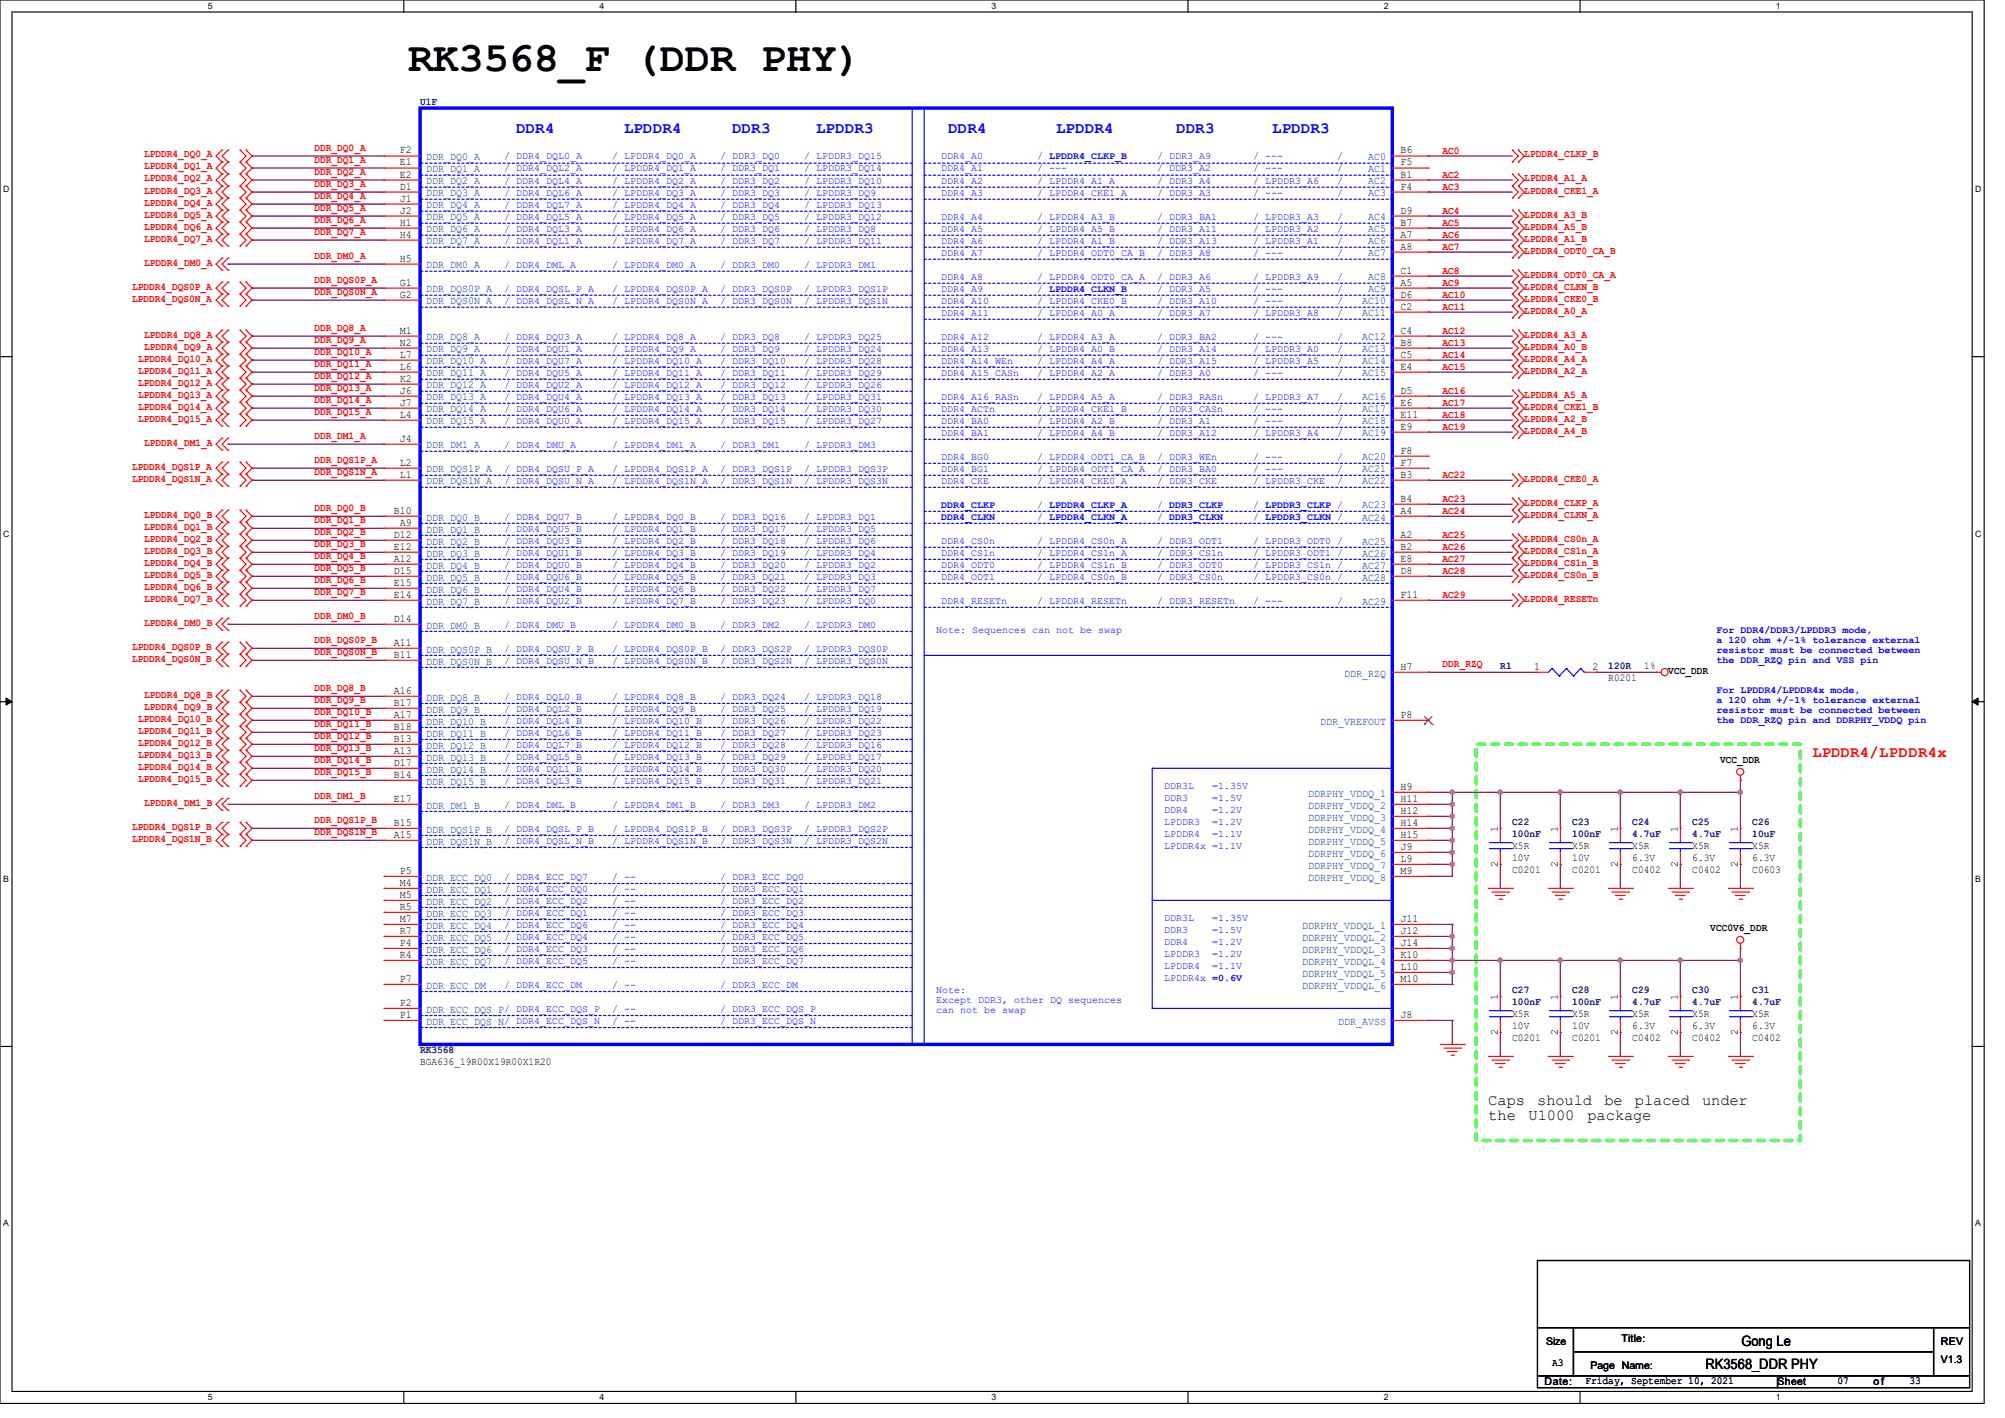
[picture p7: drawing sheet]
<svg xmlns="http://www.w3.org/2000/svg" width="297mm" height="210mm" viewBox="0 0 297 210" stroke-linecap="round" stroke-linejoin="round" font-family="sans-serif">
<defs><g id="words">
<text font-size="6.2" x="60.5" y="10.5">RK3568_F (DDR PHY)</text>
<g font-size="2.3" fill="#00f">
<text x="76.5" y="19.7">DDR4</text>
<text x="92.5" y="19.7">LPDDR4</text>
<text x="108.5" y="19.7">DDR3</text>
<text x="120.9" y="19.7">LPDDR3</text>
<text x="140.5" y="19.7">DDR4</text>
<text x="156.5" y="19.7">LPDDR4</text>
<text x="174.3" y="19.7">DDR3</text>
<text x="188.5" y="19.7">LPDDR3</text>
</g>
<text font-size="2.3" fill="#f00" x="268.5" y="112.1">LPDDR4/LPDDR4x</text>
<g font-size="2.3">
<text x="220.5" y="163.7">Caps</text>
<text x="220.5" y="165.9">the</text>
<text x="226.4" y="165.9">U1000</text>
<text x="227.7" y="163.7">should</text>
<text x="235.2" y="165.9">package</text>
<text x="237.7" y="163.7">be</text>
<text x="242.2" y="163.7">placed</text>
<text x="252.1" y="163.7">under</text>
</g>
<g font-size="2.1">
<text x="252.6" y="202.7">RK3568_DDR PHY</text>
<text x="258" y="199.3">Gong Le</text>
</g>
<g font-size="1.6" fill="#000080">
<text x="62.2" y="15.5">U1F</text>
<text x="222.2" y="99.1">R1</text>
<text x="238.2" y="99.1">120R</text>
<text x="224" y="122.2">C22</text>
<text x="224" y="123.9">100nF</text>
<text x="232.9" y="122.2">C23</text>
<text x="232.9" y="123.9">100nF</text>
<text x="241.8" y="122.2">C24</text>
<text x="241.8" y="123.9">4.7uF</text>
<text x="250.7" y="122.2">C25</text>
<text x="250.7" y="123.9">4.7uF</text>
<text x="259.6" y="122.2">C26</text>
<text x="259.6" y="123.9">10uF</text>
<text x="224" y="147.1">C27</text>
<text x="224" y="148.8">100nF</text>
<text x="232.9" y="147.1">C28</text>
<text x="232.9" y="148.8">100nF</text>
<text x="241.8" y="147.1">C29</text>
<text x="241.8" y="148.8">4.7uF</text>
<text x="250.7" y="147.1">C30</text>
<text x="250.7" y="148.8">4.7uF</text>
<text x="259.6" y="147.1">C31</text>
<text x="259.6" y="148.8">4.7uF</text>
<text x="62.2" y="156">RK3568</text>
</g>
<g font-size="1.6" fill="#f00">
<text x="21.3" y="23.3">LPDDR4_DQ0_A</text>
<text x="46.6" y="22.4">DDR_DQ0_A</text>
<text x="213.7" y="22.8">AC0</text>
<text x="225.8" y="23.3">LPDDR4_CLKP_B</text>
<text x="21.3" y="25.1">LPDDR4_DQ1_A</text>
<text x="21.3" y="26.9">LPDDR4_DQ2_A</text>
<text x="21.3" y="28.7">LPDDR4_DQ3_A</text>
<text x="46.6" y="24.1">DDR_DQ1_A</text>
<text x="46.6" y="25.9">DDR_DQ2_A</text>
<text x="46.6" y="27.7">DDR_DQ3_A</text>
<text x="46.6" y="29.5">DDR_DQ4_A</text>
<text x="213.7" y="28.1">AC3</text>
<text x="213.7" y="26.3">AC2</text>
<text x="225.8" y="26.9">LPDDR4_A1_A</text>
<text x="225.8" y="28.7">LPDDR4_CKE1_A</text>
<text x="21.3" y="35.8">LPDDR4_DQ7_A</text>
<text x="21.3" y="32.2">LPDDR4_DQ5_A</text>
<text x="21.3" y="34">LPDDR4_DQ6_A</text>
<text x="21.3" y="30.4">LPDDR4_DQ4_A</text>
<text x="46.6" y="34.8">DDR_DQ7_A</text>
<text x="46.6" y="31.2">DDR_DQ5_A</text>
<text x="46.6" y="33">DDR_DQ6_A</text>
<text x="213.7" y="31.7">AC4</text>
<text x="213.7" y="33.4">AC5</text>
<text x="213.7" y="35.2">AC6</text>
<text x="225.8" y="35.8">LPDDR4_A1_B</text>
<text x="225.8" y="32.2">LPDDR4_A3_B</text>
<text x="225.8" y="34">LPDDR4_A5_B</text>
<text x="21.3" y="39.3">LPDDR4_DM0_A</text>
<text x="46.6" y="41.9">DDR_DQS0P_A</text>
<text x="46.6" y="38.4">DDR_DM0_A</text>
<text x="213.7" y="37">AC7</text>
<text x="213.7" y="40.6">AC8</text>
<text x="225.8" y="37.5">LPDDR4_ODT0_CA_B</text>
<text x="225.8" y="41.1">LPDDR4_ODT0_CA_A</text>
<text x="19.6" y="42.9">LPDDR4_DQS0P_A</text>
<text x="19.6" y="44.7">LPDDR4_DQS0N_A</text>
<text x="46.6" y="43.7">DDR_DQS0N_A</text>
<text x="213.7" y="42.3">AC9</text>
<text x="213.7" y="44.1">AC10</text>
<text x="213.7" y="45.9">AC11</text>
<text x="225.8" y="44.7">LPDDR4_CKE0_B</text>
<text x="225.8" y="42.9">LPDDR4_CLKN_B</text>
<text x="225.8" y="46.4">LPDDR4_A0_A</text>
<text x="20.4" y="53.5">LPDDR4_DQ10_A</text>
<text x="21.3" y="50">LPDDR4_DQ8_A</text>
<text x="21.3" y="51.8">LPDDR4_DQ9_A</text>
<text x="46.6" y="52.6">DDR_DQ10_A</text>
<text x="46.6" y="49">DDR_DQ8_A</text>
<text x="46.6" y="50.8">DDR_DQ9_A</text>
<text x="213.7" y="53">AC14</text>
<text x="213.7" y="51.2">AC13</text>
<text x="213.7" y="49.4">AC12</text>
<text x="225.8" y="51.8">LPDDR4_A0_B</text>
<text x="225.8" y="50">LPDDR4_A3_A</text>
<text x="225.8" y="53.5">LPDDR4_A4_A</text>
<text x="20.4" y="58.9">LPDDR4_DQ13_A</text>
<text x="20.4" y="55.3">LPDDR4_DQ11_A</text>
<text x="20.4" y="57.1">LPDDR4_DQ12_A</text>
<text x="46.6" y="57.9">DDR_DQ13_A</text>
<text x="46.6" y="54.4">DDR_DQ11_A</text>
<text x="46.6" y="59.7">DDR_DQ14_A</text>
<text x="46.6" y="56.1">DDR_DQ12_A</text>
<text x="213.7" y="58.3">AC16</text>
<text x="213.7" y="54.8">AC15</text>
<text x="225.8" y="55.3">LPDDR4_A2_A</text>
<text x="225.8" y="58.9">LPDDR4_A5_A</text>
<text x="20.4" y="62.4">LPDDR4_DQ15_A</text>
<text x="20.4" y="60.7">LPDDR4_DQ14_A</text>
<text x="21.3" y="66">LPDDR4_DM1_A</text>
<text x="46.6" y="61.5">DDR_DQ15_A</text>
<text x="46.6" y="65">DDR_DM1_A</text>
<text x="213.7" y="60.1">AC17</text>
<text x="213.7" y="61.9">AC18</text>
<text x="213.7" y="63.7">AC19</text>
<text x="225.8" y="60.7">LPDDR4_CKE1_B</text>
<text x="225.8" y="62.4">LPDDR4_A2_B</text>
<text x="225.8" y="64.2">LPDDR4_A4_B</text>
<text x="19.6" y="69.6">LPDDR4_DQS1P_A</text>
<text x="19.6" y="71.3">LPDDR4_DQS1N_A</text>
<text x="46.6" y="68.6">DDR_DQS1P_A</text>
<text x="46.6" y="70.4">DDR_DQS1N_A</text>
<text x="213.7" y="70.8">AC22</text>
<text x="225.8" y="71.3">LPDDR4_CKE0_A</text>
<text x="21.3" y="76.7">LPDDR4_DQ0_B</text>
<text x="46.6" y="75.7">DDR_DQ0_B</text>
<text x="46.6" y="77.5">DDR_DQ1_B</text>
<text x="213.7" y="76.1">AC24</text>
<text x="213.7" y="74.3">AC23</text>
<text x="225.8" y="76.7">LPDDR4_CLKN_A</text>
<text x="225.8" y="74.9">LPDDR4_CLKP_A</text>
<text x="21.3" y="80.2">LPDDR4_DQ2_B</text>
<text x="21.3" y="82">LPDDR4_DQ3_B</text>
<text x="21.3" y="78.4">LPDDR4_DQ1_B</text>
<text x="21.3" y="83.8">LPDDR4_DQ4_B</text>
<text x="46.6" y="79.2">DDR_DQ2_B</text>
<text x="46.6" y="81">DDR_DQ3_B</text>
<text x="46.6" y="82.8">DDR_DQ4_B</text>
<text x="213.7" y="79.7">AC25</text>
<text x="213.7" y="81.4">AC26</text>
<text x="213.7" y="83.2">AC27</text>
<text x="225.8" y="83.8">LPDDR4_CS1n_B</text>
<text x="225.8" y="82">LPDDR4_CS1n_A</text>
<text x="225.8" y="80.2">LPDDR4_CS0n_A</text>
<text x="21.3" y="87.3">LPDDR4_DQ6_B</text>
<text x="21.3" y="85.6">LPDDR4_DQ5_B</text>
<text x="21.3" y="89.1">LPDDR4_DQ7_B</text>
<text x="46.6" y="86.4">DDR_DQ6_B</text>
<text x="46.6" y="84.6">DDR_DQ5_B</text>
<text x="46.6" y="88.1">DDR_DQ7_B</text>
<text x="213.7" y="85">AC28</text>
<text x="213.7" y="88.6">AC29</text>
<text x="225.8" y="85.6">LPDDR4_CS0n_B</text>
<text x="225.8" y="89.1">LPDDR4_RESETn</text>
<text x="21.3" y="92.7">LPDDR4_DM0_B</text>
<text x="46.6" y="95.2">DDR_DQS0P_B</text>
<text x="46.6" y="91.7">DDR_DM0_B</text>
<text x="19.6" y="98">LPDDR4_DQS0N_B</text>
<text x="19.6" y="96.2">LPDDR4_DQS0P_B</text>
<text x="46.6" y="97">DDR_DQS0N_B</text>
<text x="213.7" y="98.8">DDR_RZQ</text>
<text x="20.4" y="106.9">LPDDR4_DQ10_B</text>
<text x="21.3" y="105.1">LPDDR4_DQ9_B</text>
<text x="21.3" y="103.3">LPDDR4_DQ8_B</text>
<text x="46.6" y="107.7">DDR_DQ11_B</text>
<text x="46.6" y="105.9">DDR_DQ10_B</text>
<text x="46.6" y="104.1">DDR_DQ9_B</text>
<text x="46.6" y="102.4">DDR_DQ8_B</text>
<text x="20.4" y="108.7">LPDDR4_DQ11_B</text>
<text x="20.4" y="110.4">LPDDR4_DQ12_B</text>
<text x="20.4" y="112.2">LPDDR4_DQ13_B</text>
<text x="46.6" y="113">DDR_DQ14_B</text>
<text x="46.6" y="109.5">DDR_DQ12_B</text>
<text x="46.6" y="111.2">DDR_DQ13_B</text>
<text x="20.4" y="114">LPDDR4_DQ14_B</text>
<text x="20.4" y="115.8">LPDDR4_DQ15_B</text>
<text x="21.3" y="119.3">LPDDR4_DM1_B</text>
<text x="46.6" y="114.8">DDR_DQ15_B</text>
<text x="46.6" y="118.4">DDR_DM1_B</text>
<text x="19.6" y="122.9">LPDDR4_DQS1P_B</text>
<text x="19.6" y="124.7">LPDDR4_DQS1N_B</text>
<text x="46.6" y="121.9">DDR_DQS1P_B</text>
<text x="46.6" y="123.7">DDR_DQS1N_B</text>
</g>
<g font-size="1.6">
<text x="59.2" y="22.7">F2</text>
<text x="207.5" y="22.7">B6</text>
<text x="59.2" y="24.5">E1</text>
<text x="59.2" y="26.3">E2</text>
<text x="59.2" y="28.1">D1</text>
<text x="59.2" y="29.8">J1</text>
<text x="207.5" y="24.5">F5</text>
<text x="207.5" y="26.3">B1</text>
<text x="207.5" y="28.1">F4</text>
<text x="59.2" y="31.6">J2</text>
<text x="59.2" y="33.4">H1</text>
<text x="59.2" y="35.2">H4</text>
<text x="207.5" y="31.6">D9</text>
<text x="207.5" y="33.4">B7</text>
<text x="207.5" y="35.2">A7</text>
<text x="59.2" y="38.7">H5</text>
<text x="207.5" y="37">A8</text>
<text x="207.5" y="40.5">C1</text>
<text x="59.2" y="42.3">G1</text>
<text x="59.2" y="44.1">G2</text>
<text x="207.5" y="42.3">A5</text>
<text x="207.5" y="44.1">D6</text>
<text x="207.5" y="45.8">C2</text>
<text x="59.2" y="49.4">M1</text>
<text x="59.2" y="51.2">N2</text>
<text x="59.2" y="53">L7</text>
<text x="207.5" y="49.4">C4</text>
<text x="207.5" y="51.2">B8</text>
<text x="207.5" y="53">C5</text>
<text x="59.2" y="54.7">L6</text>
<text x="59.2" y="56.5">K2</text>
<text x="59.2" y="58.3">J6</text>
<text x="207.5" y="54.7">E4</text>
<text x="207.5" y="58.3">D5</text>
<text x="59.2" y="60.1">J7</text>
<text x="59.2" y="61.8">L4</text>
<text x="59.2" y="65.4">J4</text>
<text x="207.5" y="60.1">E6</text>
<text x="207.5" y="61.8">E11</text>
<text x="207.5" y="63.6">E9</text>
<text x="59.2" y="69">L2</text>
<text x="59.2" y="70.7">L1</text>
<text x="207.5" y="67.2">F8</text>
<text x="207.5" y="69">F7</text>
<text x="207.5" y="70.7">B3</text>
<text x="58.3" y="76.1">B10</text>
<text x="59.2" y="77.9">A9</text>
<text x="207.5" y="74.3">B4</text>
<text x="207.5" y="76.1">A4</text>
<text x="58.3" y="79.6">D12</text>
<text x="58.3" y="81.4">E12</text>
<text x="58.3" y="83.2">A12</text>
<text x="207.5" y="79.6">A2</text>
<text x="207.5" y="81.4">B2</text>
<text x="207.5" y="83.2">E8</text>
<text x="58.3" y="85">D15</text>
<text x="58.3" y="86.7">E15</text>
<text x="58.3" y="88.5">E14</text>
<text x="207.5" y="85">D8</text>
<text x="207.5" y="88.5">F11</text>
<text x="58.3" y="92.1">D14</text>
<text x="58.3" y="95.6">A11</text>
<text x="58.3" y="97.4">B11</text>
<text x="207.5" y="99.2">H7</text>
<text x="227.2" y="99.2">1</text>
<text x="235.9" y="99.2">2</text>
<text x="238.2" y="100.8">R0201</text>
<text x="243.6" y="99">1%</text>
<text x="247.1" y="99.8">VCC_DDR</text>
<text x="58.3" y="102.7">A16</text>
<text x="58.3" y="104.5">B17</text>
<text x="58.3" y="106.3">A17</text>
<text x="207.5" y="106.3">P8</text>
<text x="58.3" y="108.1">B18</text>
<text x="58.3" y="109.9">B13</text>
<text x="58.3" y="111.6">A13</text>
<text x="58.3" y="113.4">D17</text>
<text x="254.8" y="112.9">VCC_DDR</text>
<text x="58.3" y="115.2">B14</text>
<text x="58.3" y="118.7">E17</text>
<text x="207.5" y="117">H9</text>
<text x="207.5" y="118.7">H11</text>
<text x="58.3" y="122.3">B15</text>
<text x="58.3" y="124.1">A15</text>
<text x="207.5" y="120.5">H12</text>
<text x="207.5" y="122.3">H14</text>
<text x="207.5" y="124.1">H15</text>
<text x="207.5" y="125.9">J9</text>
<text x="221.9" y="123.2" transform="rotate(-90 221.9 123.2)">1</text>
<text x="224" y="125.7">X5R</text>
<text x="230.8" y="123.2" transform="rotate(-90 230.8 123.2)">1</text>
<text x="232.9" y="125.7">X5R</text>
<text x="239.7" y="123.2" transform="rotate(-90 239.7 123.2)">1</text>
<text x="241.8" y="125.7">X5R</text>
<text x="248.5" y="123.2" transform="rotate(-90 248.5 123.2)">1</text>
<text x="250.7" y="125.7">X5R</text>
<text x="257.4" y="123.2" transform="rotate(-90 257.4 123.2)">1</text>
<text x="259.6" y="125.7">X5R</text>
<text x="59.2" y="129.4">P5</text>
<text x="59.2" y="131.2">M4</text>
<text x="207.5" y="127.6">L9</text>
<text x="207.5" y="129.4">M9</text>
<text x="221.9" y="128.4" transform="rotate(-90 221.9 128.4)">2</text>
<text x="224" y="129.2">C0201</text>
<text x="224" y="127.5">10V</text>
<text x="230.8" y="128.4" transform="rotate(-90 230.8 128.4)">2</text>
<text x="232.9" y="129.2">C0201</text>
<text x="232.9" y="127.5">10V</text>
<text x="239.7" y="128.4" transform="rotate(-90 239.7 128.4)">2</text>
<text x="241.8" y="129.2">C0402</text>
<text x="241.8" y="127.5">6.3V</text>
<text x="248.5" y="128.4" transform="rotate(-90 248.5 128.4)">2</text>
<text x="250.7" y="129.2">C0402</text>
<text x="250.7" y="127.5">6.3V</text>
<text x="257.4" y="128.4" transform="rotate(-90 257.4 128.4)">2</text>
<text x="259.6" y="129.2">C0603</text>
<text x="259.6" y="127.5">6.3V</text>
<text x="59.2" y="133">M5</text>
<text x="59.2" y="134.7">R5</text>
<text x="59.2" y="136.5">M7</text>
<text x="207.5" y="136.5">J11</text>
<text x="253.4" y="137.8">VCC0V6_DDR</text>
<text x="59.2" y="138.3">R7</text>
<text x="59.2" y="140.1">P4</text>
<text x="59.2" y="141.9">R4</text>
<text x="207.5" y="138.3">J12</text>
<text x="207.5" y="140.1">J14</text>
<text x="207.5" y="141.9">K10</text>
<text x="207.5" y="143.6">L10</text>
<text x="59.2" y="145.4">P7</text>
<text x="59.2" y="149">P2</text>
<text x="207.5" y="145.4">M10</text>
<text x="221.9" y="148.1" transform="rotate(-90 221.9 148.1)">1</text>
<text x="230.8" y="148.1" transform="rotate(-90 230.8 148.1)">1</text>
<text x="239.7" y="148.1" transform="rotate(-90 239.7 148.1)">1</text>
<text x="248.5" y="148.1" transform="rotate(-90 248.5 148.1)">1</text>
<text x="257.4" y="148.1" transform="rotate(-90 257.4 148.1)">1</text>
<text x="59.2" y="150.8">P1</text>
<text x="207.5" y="150.8">J8</text>
<text x="221.9" y="153.2" transform="rotate(-90 221.9 153.2)">2</text>
<text x="224" y="154.1">C0201</text>
<text x="224" y="150.6">X5R</text>
<text x="224" y="152.4">10V</text>
<text x="230.8" y="153.2" transform="rotate(-90 230.8 153.2)">2</text>
<text x="232.9" y="154.1">C0201</text>
<text x="232.9" y="150.6">X5R</text>
<text x="232.9" y="152.4">10V</text>
<text x="239.7" y="153.2" transform="rotate(-90 239.7 153.2)">2</text>
<text x="241.8" y="154.1">C0402</text>
<text x="241.8" y="150.6">X5R</text>
<text x="241.8" y="152.4">6.3V</text>
<text x="248.5" y="153.2" transform="rotate(-90 248.5 153.2)">2</text>
<text x="250.7" y="154.1">C0402</text>
<text x="250.7" y="150.6">X5R</text>
<text x="250.7" y="152.4">6.3V</text>
<text x="257.4" y="153.2" transform="rotate(-90 257.4 153.2)">2</text>
<text x="259.6" y="154.1">C0402</text>
<text x="259.6" y="150.6">X5R</text>
<text x="259.6" y="152.4">6.3V</text>
<text x="62.2" y="157.7">BGA636_19R00X19R00X1R20</text>
<text x="229" y="199.1">Size</text>
<text x="229.9" y="202.3">A3</text>
<text x="235.6" y="202.7">Page Name:</text>
<text x="240.2" y="198.8">Title:</text>
<text x="287.5" y="201.8">V1.3</text>
<text x="287.5" y="199.1">REV</text>
<text x="228.8" y="205.2">Date:</text>
<text x="234.9" y="205">Friday, September 10, 2021</text>
<text x="263.3" y="205.2">Sheet</text>
<text x="272.2" y="205">07</text>
<text x="277.5" y="205.2">o f</text>
<text x="282.9" y="205">33</text>
</g>
<g font-size="1.6" fill="#004080">
<text x="63.1" y="23.7">DDR_DQ0_A</text>
<text x="202.7" y="23.7">AC0</text>
<text x="63.1" y="25.5">DDR_DQ1_A</text>
<text x="63.1" y="27.3">DDR_DQ2_A</text>
<text x="63.1" y="29.1">DDR_DQ3_A</text>
<text x="202.7" y="25.5">AC1</text>
<text x="202.7" y="27.3">AC2</text>
<text x="202.7" y="29.1">AC3</text>
<text x="63.1" y="30.9">DDR_DQ4_A</text>
<text x="63.1" y="32.6">DDR_DQ5_A</text>
<text x="63.1" y="34.4">DDR_DQ6_A</text>
<text x="202.7" y="32.6">AC4</text>
<text x="202.7" y="34.4">AC5</text>
<text x="63.1" y="36.2">DDR_DQ7_A</text>
<text x="63.1" y="39.8">DDR_DM0_A</text>
<text x="202.7" y="36.2">AC6</text>
<text x="202.7" y="38">AC7</text>
<text x="202.7" y="41.5">AC8</text>
<text x="63.1" y="43.3">DDR_DQS0P_A</text>
<text x="63.1" y="45.1">DDR_DQS0N_A</text>
<text x="201.8" y="45.1">AC10</text>
<text x="201.8" y="46.9">AC11</text>
<text x="202.7" y="43.3">AC9</text>
<text x="63.1" y="50.4">DDR_DQ8_A</text>
<text x="63.1" y="52.2">DDR_DQ9_A</text>
<text x="63.1" y="54">DDR_DQ10_A</text>
<text x="201.8" y="50.4">AC12</text>
<text x="201.8" y="52.2">AC13</text>
<text x="201.8" y="54">AC14</text>
<text x="63.1" y="55.8">DDR_DQ11_A</text>
<text x="63.1" y="57.5">DDR_DQ12_A</text>
<text x="63.1" y="59.3">DDR_DQ13_A</text>
<text x="201.8" y="55.8">AC15</text>
<text x="201.8" y="59.3">AC16</text>
<text x="63.1" y="61.1">DDR_DQ14_A</text>
<text x="63.1" y="62.9">DDR_DQ15_A</text>
<text x="201.8" y="61.1">AC17</text>
<text x="201.8" y="62.9">AC18</text>
<text x="201.8" y="64.6">AC19</text>
<text x="63.1" y="66.4">DDR_DM1_A</text>
<text x="63.1" y="70">DDR_DQS1P_A</text>
<text x="63.1" y="71.8">DDR_DQS1N_A</text>
<text x="201.8" y="68.2">AC20</text>
<text x="201.8" y="70">AC21</text>
<text x="201.8" y="71.8">AC22</text>
<text x="63.1" y="77.1">DDR_DQ0_B</text>
<text x="201.8" y="75.3">AC23</text>
<text x="201.8" y="77.1">AC24</text>
<text x="63.1" y="78.9">DDR_DQ1_B</text>
<text x="63.1" y="80.6">DDR_DQ2_B</text>
<text x="63.1" y="82.4">DDR_DQ3_B</text>
<text x="201.8" y="80.6">AC25</text>
<text x="201.8" y="82.4">AC26</text>
<text x="63.1" y="84.2">DDR_DQ4_B</text>
<text x="63.1" y="86">DDR_DQ5_B</text>
<text x="63.1" y="87.8">DDR_DQ6_B</text>
<text x="63.1" y="89.5">DDR_DQ7_B</text>
<text x="201.8" y="84.2">AC27</text>
<text x="201.8" y="86">AC28</text>
<text x="201.8" y="89.5">AC29</text>
<text x="63.1" y="93.1">DDR_DM0_B</text>
<text x="63.1" y="96.6">DDR_DQS0P_B</text>
<text x="63.1" y="98.4">DDR_DQS0N_B</text>
<text x="199.1" y="100.2">DDR_RZQ</text>
<text x="63.1" y="103.8">DDR_DQ8_B</text>
<text x="63.1" y="105.5">DDR_DQ9_B</text>
<text x="63.1" y="107.3">DDR_DQ10_B</text>
<text x="195.6" y="107.3">DDR_VREFOUT</text>
<text x="63.1" y="109.1">DDR_DQ11_B</text>
<text x="63.1" y="110.9">DDR_DQ12_B</text>
<text x="63.1" y="112.7">DDR_DQ13_B</text>
<text x="63.1" y="114.4">DDR_DQ14_B</text>
<text x="63.1" y="116.2">DDR_DQ15_B</text>
<text x="63.1" y="119.8">DDR_DM1_B</text>
<text x="193.8" y="118">DDRPHY_VDDQ_1</text>
<text x="193.8" y="119.8">DDRPHY_VDDQ_2</text>
<text x="63.1" y="123.3">DDR_DQS1P_B</text>
<text x="63.1" y="125.1">DDR_DQS1N_B</text>
<text x="193.8" y="121.5">DDRPHY_VDDQ_3</text>
<text x="193.8" y="123.3">DDRPHY_VDDQ_4</text>
<text x="193.8" y="125.1">DDRPHY_VDDQ_5</text>
<text x="63.1" y="130.4">DDR_ECC_DQ0</text>
<text x="193.8" y="126.9">DDRPHY_VDDQ_6</text>
<text x="193.8" y="128.7">DDRPHY_VDDQ_7</text>
<text x="193.8" y="130.4">DDRPHY_VDDQ_8</text>
<text x="63.1" y="132.2">DDR_ECC_DQ1</text>
<text x="63.1" y="134">DDR_ECC_DQ2</text>
<text x="63.1" y="135.8">DDR_ECC_DQ3</text>
<text x="63.1" y="137.5">DDR_ECC_DQ4</text>
<text x="192.9" y="137.5">DDRPHY_VDDQL_1</text>
<text x="63.1" y="139.3">DDR_ECC_DQ5</text>
<text x="63.1" y="141.1">DDR_ECC_DQ6</text>
<text x="63.1" y="142.9">DDR_ECC_DQ7</text>
<text x="192.9" y="139.3">DDRPHY_VDDQL_2</text>
<text x="192.9" y="141.1">DDRPHY_VDDQL_3</text>
<text x="192.9" y="142.9">DDRPHY_VDDQL_4</text>
<text x="63.1" y="146.4">DDR_ECC_DM</text>
<text x="63.1" y="150">DDR_ECC_DQS_P/ DDR4_ECC_DQS_P</text>
<text x="192.9" y="144.7">DDRPHY_VDDQL_5</text>
<text x="192.9" y="146.4">DDRPHY_VDDQL_6</text>
<text x="63.1" y="151.8">DDR_ECC_DQS_N/ DDR4_ECC_DQS_N</text>
<text x="198.2" y="151.8">DDR_AVSS</text>
</g>
<g font-size="1.5" fill="#00f">
<text x="74.7" y="23.6">/ DDR4_DQL0_A</text>
<text x="90.7" y="23.6">/ LPDDR4_DQ0_A</text>
<text x="106.7" y="23.6">/ DDR3_DQ0</text>
<text x="119.1" y="23.6">/ LPDDR3_DQ15</text>
<text x="139.4" y="23.6">DDR4_A0</text>
<text x="153.6" y="23.6">/ LPDDR4_CLKP_B</text>
<text x="171.4" y="23.6">/ DDR3_A9</text>
<text x="185.6" y="23.6">/ ---</text>
<text x="198.1" y="23.6">/</text>
<text x="74.7" y="25.4">/ DDR4_DQL2_A</text>
<text x="74.7" y="29">/ DDR4_DQL6_A</text>
<text x="74.7" y="27.2">/ DDR4_DQL4_A</text>
<text x="90.7" y="27.2">/ LPDDR4_DQ2_A</text>
<text x="90.7" y="25.4">/ LPDDR4_DQ1_A</text>
<text x="90.7" y="29">/ LPDDR4_DQ3_A</text>
<text x="106.7" y="25.4">/ DDR3_DQ1</text>
<text x="106.7" y="27.2">/ DDR3_DQ2</text>
<text x="106.7" y="29">/ DDR3_DQ3</text>
<text x="119.1" y="27.2">/ LPDDR3_DQ10</text>
<text x="119.1" y="29">/ LPDDR3_DQ9</text>
<text x="119.1" y="25.4">/ LPDDR3_DQ14</text>
<text x="139.4" y="25.4">DDR4_A1</text>
<text x="139.4" y="29">DDR4_A3</text>
<text x="139.4" y="27.2">DDR4_A2</text>
<text x="153.6" y="29">/ LPDDR4_CKE1_A</text>
<text x="153.6" y="25.4">/ ---</text>
<text x="153.6" y="27.2">/ LPDDR4_A1_A</text>
<text x="171.4" y="29">/ DDR3_A3</text>
<text x="171.4" y="25.4">/ DDR3_A2</text>
<text x="171.4" y="27.2">/ DDR3_A4</text>
<text x="185.6" y="25.4">/ ---</text>
<text x="185.6" y="27.2">/ LPDDR3_A6</text>
<text x="185.6" y="29">/ ---</text>
<text x="198.1" y="27.2">/</text>
<text x="198.1" y="29">/</text>
<text x="198.1" y="25.4">/</text>
<text x="74.7" y="30.7">/ DDR4_DQL7_A</text>
<text x="74.7" y="34.3">/ DDR4_DQL3_A</text>
<text x="74.7" y="32.5">/ DDR4_DQL5_A</text>
<text x="90.7" y="32.5">/ LPDDR4_DQ5_A</text>
<text x="90.7" y="30.7">/ LPDDR4_DQ4_A</text>
<text x="90.7" y="34.3">/ LPDDR4_DQ6_A</text>
<text x="106.7" y="32.5">/ DDR3_DQ5</text>
<text x="106.7" y="30.7">/ DDR3_DQ4</text>
<text x="106.7" y="34.3">/ DDR3_DQ6</text>
<text x="119.1" y="32.5">/ LPDDR3_DQ12</text>
<text x="119.1" y="34.3">/ LPDDR3_DQ8</text>
<text x="119.1" y="30.7">/ LPDDR3_DQ13</text>
<text x="139.4" y="34.3">DDR4_A5</text>
<text x="139.4" y="32.5">DDR4_A4</text>
<text x="153.6" y="34.3">/ LPDDR4_A5_B</text>
<text x="153.6" y="32.5">/ LPDDR4_A3_B</text>
<text x="171.4" y="34.3">/ DDR3_A11</text>
<text x="171.4" y="32.5">/ DDR3_BA1</text>
<text x="185.6" y="32.5">/ LPDDR3_A3</text>
<text x="185.6" y="34.3">/ LPDDR3_A2</text>
<text x="198.1" y="34.3">/</text>
<text x="198.1" y="32.5">/</text>
<text x="74.7" y="36.1">/ DDR4_DQL1_A</text>
<text x="74.7" y="39.6">/ DDR4_DML_A</text>
<text x="90.7" y="39.6">/ LPDDR4_DM0_A</text>
<text x="90.7" y="36.1">/ LPDDR4_DQ7_A</text>
<text x="106.7" y="36.1">/ DDR3_DQ7</text>
<text x="106.7" y="39.6">/ DDR3_DM0</text>
<text x="119.1" y="36.1">/ LPDDR3_DQ11</text>
<text x="119.1" y="39.6">/ LPDDR3_DM1</text>
<text x="139.4" y="41.4">DDR4_A8</text>
<text x="139.4" y="36.1">DDR4_A6</text>
<text x="139.4" y="37.8">DDR4_A7</text>
<text x="153.6" y="41.4">/ LPDDR4_ODT0_CA_A</text>
<text x="153.6" y="36.1">/ LPDDR4_A1_B</text>
<text x="153.6" y="37.8">/ LPDDR4_ODT0_CA_B</text>
<text x="171.4" y="37.8">/ DDR3_A8</text>
<text x="171.4" y="41.4">/ DDR3_A6</text>
<text x="171.4" y="36.1">/ DDR3_A13</text>
<text x="185.6" y="41.4">/ LPDDR3_A9</text>
<text x="185.6" y="37.8">/ ---</text>
<text x="185.6" y="36.1">/ LPDDR3_A1</text>
<text x="198.1" y="41.4">/</text>
<text x="198.1" y="36.1">/</text>
<text x="198.1" y="37.8">/</text>
<text x="74.7" y="43.2">/ DDR4_DQSL_P_A</text>
<text x="74.7" y="45">/ DDR4_DQSL_N_A</text>
<text x="90.7" y="43.2">/ LPDDR4_DQS0P_A</text>
<text x="90.7" y="45">/ LPDDR4_DQS0N_A</text>
<text x="106.7" y="43.2">/ DDR3_DQS0P</text>
<text x="106.7" y="45">/ DDR3_DQS0N</text>
<text x="119.1" y="43.2">/ LPDDR3_DQS1P</text>
<text x="119.1" y="45">/ LPDDR3_DQS1N</text>
<text x="139.4" y="45">DDR4_A10</text>
<text x="139.4" y="43.2">DDR4_A9</text>
<text x="139.4" y="46.7">DDR4_A11</text>
<text x="153.6" y="43.2">/ LPDDR4_CLKN_B</text>
<text x="153.6" y="45">/ LPDDR4_CKE0_B</text>
<text x="153.6" y="46.7">/ LPDDR4_A0_A</text>
<text x="171.4" y="46.7">/ DDR3_A7</text>
<text x="171.4" y="43.2">/ DDR3_A5</text>
<text x="171.4" y="45">/ DDR3_A10</text>
<text x="185.6" y="46.7">/ LPDDR3_A8</text>
<text x="185.6" y="45">/ ---</text>
<text x="185.6" y="43.2">/ ---</text>
<text x="198.1" y="46.7">/</text>
<text x="198.1" y="43.2">/</text>
<text x="198.1" y="45">/</text>
<text x="74.7" y="53.8">/ DDR4_DQU7_A</text>
<text x="74.7" y="52.1">/ DDR4_DQU1_A</text>
<text x="74.7" y="50.3">/ DDR4_DQU3_A</text>
<text x="90.7" y="52.1">/ LPDDR4_DQ9_A</text>
<text x="90.7" y="50.3">/ LPDDR4_DQ8_A</text>
<text x="90.7" y="53.8">/ LPDDR4_DQ10_A</text>
<text x="106.7" y="53.8">/ DDR3_DQ10</text>
<text x="106.7" y="52.1">/ DDR3_DQ9</text>
<text x="106.7" y="50.3">/ DDR3_DQ8</text>
<text x="119.1" y="53.8">/ LPDDR3_DQ28</text>
<text x="119.1" y="50.3">/ LPDDR3_DQ25</text>
<text x="119.1" y="52.1">/ LPDDR3_DQ24</text>
<text x="139.4" y="53.8">DDR4_A14_WEn</text>
<text x="139.4" y="52.1">DDR4_A13</text>
<text x="139.4" y="50.3">DDR4_A12</text>
<text x="153.6" y="53.8">/ LPDDR4_A4_A</text>
<text x="153.6" y="50.3">/ LPDDR4_A3_A</text>
<text x="153.6" y="52.1">/ LPDDR4_A0_B</text>
<text x="171.4" y="53.8">/ DDR3_A15</text>
<text x="171.4" y="50.3">/ DDR3_BA2</text>
<text x="171.4" y="52.1">/ DDR3_A14</text>
<text x="185.6" y="52.1">/ LPDDR3_A0</text>
<text x="185.6" y="53.8">/ LPDDR3_A5</text>
<text x="185.6" y="50.3">/ ---</text>
<text x="198.1" y="50.3">/</text>
<text x="198.1" y="53.8">/</text>
<text x="198.1" y="52.1">/</text>
<text x="74.7" y="55.6">/ DDR4_DQU5_A</text>
<text x="74.7" y="57.4">/ DDR4_DQU2_A</text>
<text x="74.7" y="59.2">/ DDR4_DQU4_A</text>
<text x="90.7" y="59.2">/ LPDDR4_DQ13_A</text>
<text x="90.7" y="55.6">/ LPDDR4_DQ11_A</text>
<text x="90.7" y="57.4">/ LPDDR4_DQ12_A</text>
<text x="106.7" y="57.4">/ DDR3_DQ12</text>
<text x="106.7" y="59.2">/ DDR3_DQ13</text>
<text x="106.7" y="55.6">/ DDR3_DQ11</text>
<text x="119.1" y="55.6">/ LPDDR3_DQ29</text>
<text x="119.1" y="57.4">/ LPDDR3_DQ26</text>
<text x="119.1" y="59.2">/ LPDDR3_DQ31</text>
<text x="139.4" y="59.2">DDR4_A16_RASn</text>
<text x="139.4" y="55.6">DDR4_A15_CASn</text>
<text x="153.6" y="59.2">/ LPDDR4_A5_A</text>
<text x="153.6" y="55.6">/ LPDDR4_A2_A</text>
<text x="171.4" y="59.2">/ DDR3_RASn</text>
<text x="171.4" y="55.6">/ DDR3_A0</text>
<text x="185.6" y="59.2">/ LPDDR3_A7</text>
<text x="185.6" y="55.6">/ ---</text>
<text x="198.1" y="59.2">/</text>
<text x="198.1" y="55.6">/</text>
<text x="74.7" y="62.7">/ DDR4_DQU0_A</text>
<text x="74.7" y="61">/ DDR4_DQU6_A</text>
<text x="90.7" y="62.7">/ LPDDR4_DQ15_A</text>
<text x="90.7" y="61">/ LPDDR4_DQ14_A</text>
<text x="106.7" y="61">/ DDR3_DQ14</text>
<text x="106.7" y="62.7">/ DDR3_DQ15</text>
<text x="119.1" y="62.7">/ LPDDR3_DQ27</text>
<text x="119.1" y="61">/ LPDDR3_DQ30</text>
<text x="139.4" y="62.7">DDR4_BA0</text>
<text x="139.4" y="61">DDR4_ACTn</text>
<text x="139.4" y="64.5">DDR4_BA1</text>
<text x="153.6" y="61">/ LPDDR4_CKE1_B</text>
<text x="153.6" y="62.7">/ LPDDR4_A2_B</text>
<text x="153.6" y="64.5">/ LPDDR4_A4_B</text>
<text x="171.4" y="64.5">/ DDR3_A12</text>
<text x="171.4" y="61">/ DDR3_CASn</text>
<text x="171.4" y="62.7">/ DDR3_A1</text>
<text x="185.6" y="61">/ ---</text>
<text x="185.6" y="62.7">/ ---</text>
<text x="185.6" y="64.5">/ LPDDR3_A4</text>
<text x="198.1" y="64.5">/</text>
<text x="198.1" y="62.7">/</text>
<text x="198.1" y="61">/</text>
<text x="74.7" y="69.8">/ DDR4_DQSU_P_A</text>
<text x="74.7" y="66.3">/ DDR4_DMU_A</text>
<text x="74.7" y="71.6">/ DDR4_DQSU_N_A</text>
<text x="90.7" y="71.6">/ LPDDR4_DQS1N_A</text>
<text x="90.7" y="69.8">/ LPDDR4_DQS1P_A</text>
<text x="90.7" y="66.3">/ LPDDR4_DM1_A</text>
<text x="106.7" y="71.6">/ DDR3_DQS1N</text>
<text x="106.7" y="69.8">/ DDR3_DQS1P</text>
<text x="106.7" y="66.3">/ DDR3_DM1</text>
<text x="119.1" y="71.6">/ LPDDR3_DQS3N</text>
<text x="119.1" y="69.8">/ LPDDR3_DQS3P</text>
<text x="119.1" y="66.3">/ LPDDR3_DM3</text>
<text x="139.4" y="71.6">DDR4_CKE</text>
<text x="139.4" y="68.1">DDR4_BG0</text>
<text x="139.4" y="69.8">DDR4_BG1</text>
<text x="153.6" y="69.8">/ LPDDR4_ODT1_CA_A</text>
<text x="153.6" y="71.6">/ LPDDR4_CKE0_A</text>
<text x="153.6" y="68.1">/ LPDDR4_ODT1_CA_B</text>
<text x="171.4" y="68.1">/ DDR3_WEn</text>
<text x="171.4" y="71.6">/ DDR3_CKE</text>
<text x="171.4" y="69.8">/ DDR3_BA0</text>
<text x="185.6" y="68.1">/ ---</text>
<text x="185.6" y="69.8">/ ---</text>
<text x="185.6" y="71.6">/ LPDDR3_CKE</text>
<text x="198.1" y="68.1">/</text>
<text x="198.1" y="69.8">/</text>
<text x="198.1" y="71.6">/</text>
<text x="74.7" y="77">/ DDR4_DQU7_B</text>
<text x="90.7" y="77">/ LPDDR4_DQ0_B</text>
<text x="106.7" y="77">/ DDR3_DQ16</text>
<text x="119.1" y="77">/ LPDDR3_DQ1</text>
<text x="139.4" y="77">DDR4_CLKN</text>
<text x="139.4" y="75.2">DDR4_CLKP</text>
<text x="153.6" y="77">/ LPDDR4_CLKN_A</text>
<text x="153.6" y="75.2">/ LPDDR4_CLKP_A</text>
<text x="171.4" y="75.2">/ DDR3_CLKP</text>
<text x="171.4" y="77">/ DDR3_CLKN</text>
<text x="185.6" y="75.2">/ LPDDR3_CLKP /</text>
<text x="185.6" y="77">/ LPDDR3_CLKN /</text>
<text x="74.7" y="80.5">/ DDR4_DQU3_B</text>
<text x="74.7" y="82.3">/ DDR4_DQU1_B</text>
<text x="74.7" y="78.7">/ DDR4_DQU5_B</text>
<text x="90.7" y="78.7">/ LPDDR4_DQ1_B</text>
<text x="90.7" y="80.5">/ LPDDR4_DQ2_B</text>
<text x="90.7" y="82.3">/ LPDDR4_DQ3_B</text>
<text x="106.7" y="82.3">/ DDR3_DQ19</text>
<text x="106.7" y="78.7">/ DDR3_DQ17</text>
<text x="106.7" y="80.5">/ DDR3_DQ18</text>
<text x="119.1" y="78.7">/ LPDDR3_DQ5</text>
<text x="119.1" y="80.5">/ LPDDR3_DQ6</text>
<text x="119.1" y="82.3">/ LPDDR3_DQ4</text>
<text x="139.4" y="82.3">DDR4_CS1n</text>
<text x="139.4" y="80.5">DDR4_CS0n</text>
<text x="153.6" y="82.3">/ LPDDR4_CS1n_A</text>
<text x="153.6" y="80.5">/ LPDDR4_CS0n_A</text>
<text x="171.4" y="82.3">/ DDR3_CS1n</text>
<text x="171.4" y="80.5">/ DDR3_ODT1</text>
<text x="185.6" y="80.5">/ LPDDR3_ODT0 /</text>
<text x="185.6" y="82.3">/ LPDDR3_ODT1 /</text>
<text x="74.7" y="89.4">/ DDR4_DQU2_B</text>
<text x="74.7" y="85.9">/ DDR4_DQU6_B</text>
<text x="74.7" y="87.6">/ DDR4_DQU4_B</text>
<text x="74.7" y="84.1">/ DDR4_DQU0_B</text>
<text x="90.7" y="87.6">/ LPDDR4_DQ6_B</text>
<text x="90.7" y="84.1">/ LPDDR4_DQ4_B</text>
<text x="90.7" y="89.4">/ LPDDR4_DQ7_B</text>
<text x="90.7" y="85.9">/ LPDDR4_DQ5_B</text>
<text x="106.7" y="84.1">/ DDR3_DQ20</text>
<text x="106.7" y="87.6">/ DDR3_DQ22</text>
<text x="106.7" y="85.9">/ DDR3_DQ21</text>
<text x="106.7" y="89.4">/ DDR3_DQ23</text>
<text x="119.1" y="85.9">/ LPDDR3_DQ3</text>
<text x="119.1" y="84.1">/ LPDDR3_DQ2</text>
<text x="119.1" y="89.4">/ LPDDR3_DQ0</text>
<text x="119.1" y="87.6">/ LPDDR3_DQ7</text>
<text x="139.4" y="89.4">DDR4_RESETn</text>
<text x="139.4" y="85.9">DDR4_ODT1</text>
<text x="139.4" y="84.1">DDR4_ODT0</text>
<text x="153.6" y="89.4">/ LPDDR4_RESETn</text>
<text x="153.6" y="84.1">/ LPDDR4_CS1n_B</text>
<text x="153.6" y="85.9">/ LPDDR4_CS0n_B</text>
<text x="171.4" y="89.4">/ DDR3_RESETn</text>
<text x="171.4" y="85.9">/ DDR3_CS0n</text>
<text x="171.4" y="84.1">/ DDR3_ODT0</text>
<text x="185.6" y="85.9">/ LPDDR3_CS0n /</text>
<text x="185.6" y="84.1">/ LPDDR3_CS1n /</text>
<text x="185.6" y="89.4">/ ---</text>
<text x="198.1" y="89.4">/</text>
<text x="74.7" y="93">/ DDR4_DMU_B</text>
<text x="90.7" y="93">/ LPDDR4_DM0_B</text>
<text x="106.7" y="93">/ DDR3_DM2</text>
<text x="119.1" y="93">/ LPDDR3_DM0</text>
<text x="138.7" y="93.7">Note: Sequences can not be swap</text>
<text x="254.3" y="93.7">For DDR4/DDR3/LPDDR3 mode,</text>
<text x="254.3" y="95.2">a 120 ohm +/-1% tolerance external</text>
<text x="74.7" y="98.3">/ DDR4_DQSU_N_B</text>
<text x="74.7" y="96.5">/ DDR4_DQSU_P_B</text>
<text x="90.7" y="96.5">/ LPDDR4_DQS0P_B</text>
<text x="90.7" y="98.3">/ LPDDR4_DQS0N_B</text>
<text x="106.7" y="98.3">/ DDR3_DQS2N</text>
<text x="106.7" y="96.5">/ DDR3_DQS2P</text>
<text x="119.1" y="96.5">/ LPDDR3_DQS0P</text>
<text x="119.1" y="98.3">/ LPDDR3_DQS0N</text>
<text x="254.3" y="96.6">resistor must be connected between</text>
<text x="254.3" y="98.1">the DDR_RZQ pin and VSS pin</text>
<text x="74.7" y="107.2">/ DDR4_DQL4_B</text>
<text x="74.7" y="105.4">/ DDR4_DQL2_B</text>
<text x="74.7" y="103.6">/ DDR4_DQL0_B</text>
<text x="90.7" y="107.2">/ LPDDR4_DQ10_B</text>
<text x="90.7" y="105.4">/ LPDDR4_DQ9_B</text>
<text x="90.7" y="103.6">/ LPDDR4_DQ8_B</text>
<text x="106.7" y="105.4">/ DDR3_DQ25</text>
<text x="106.7" y="103.6">/ DDR3_DQ24</text>
<text x="106.7" y="107.2">/ DDR3_DQ26</text>
<text x="119.1" y="107.2">/ LPDDR3_DQ22</text>
<text x="119.1" y="105.4">/ LPDDR3_DQ19</text>
<text x="119.1" y="103.6">/ LPDDR3_DQ18</text>
<text x="254.3" y="102.6">For LPDDR4/LPDDR4x mode,</text>
<text x="254.3" y="104.1">a 120 ohm +/-1% tolerance external</text>
<text x="254.3" y="105.5">resistor must be connected between</text>
<text x="254.3" y="107">the DDR_RZQ pin and DDRPHY_VDDQ pin</text>
<text x="74.7" y="112.5">/ DDR4_DQL5_B</text>
<text x="74.7" y="110.7">/ DDR4_DQL7_B</text>
<text x="74.7" y="109">/ DDR4_DQL6_B</text>
<text x="90.7" y="109">/ LPDDR4_DQ11_B</text>
<text x="90.7" y="112.5">/ LPDDR4_DQ13_B</text>
<text x="90.7" y="110.7">/ LPDDR4_DQ12_B</text>
<text x="106.7" y="112.5">/ DDR3_DQ29</text>
<text x="106.7" y="109">/ DDR3_DQ27</text>
<text x="106.7" y="110.7">/ DDR3_DQ28</text>
<text x="119.1" y="112.5">/ LPDDR3_DQ17</text>
<text x="119.1" y="109">/ LPDDR3_DQ23</text>
<text x="119.1" y="110.7">/ LPDDR3_DQ16</text>
<text x="74.7" y="119.6">/ DDR4_DML_B</text>
<text x="74.7" y="114.3">/ DDR4_DQL1_B</text>
<text x="74.7" y="116.1">/ DDR4_DQL3_B</text>
<text x="90.7" y="114.3">/ LPDDR4_DQ14_B</text>
<text x="90.7" y="119.6">/ LPDDR4_DM1_B</text>
<text x="90.7" y="116.1">/ LPDDR4_DQ15_B</text>
<text x="106.7" y="114.3">/ DDR3_DQ30</text>
<text x="106.7" y="116.1">/ DDR3_DQ31</text>
<text x="106.7" y="119.6">/ DDR3_DM3</text>
<text x="119.1" y="114.3">/ LPDDR3_DQ20</text>
<text x="119.1" y="116.1">/ LPDDR3_DQ21</text>
<text x="119.1" y="119.6">/ LPDDR3_DM2</text>
<text x="172.5" y="116.8">DDR3L</text>
<text x="172.5" y="118.6">DDR3</text>
<text x="179.6" y="116.8">=1.35V</text>
<text x="179.6" y="118.6">=1.5V</text>
<text x="74.7" y="125">/ DDR4_DQSL_N_B</text>
<text x="74.7" y="123.2">/ DDR4_DQSL_P_B</text>
<text x="90.7" y="125">/ LPDDR4_DQS1N_B</text>
<text x="90.7" y="123.2">/ LPDDR4_DQS1P_B</text>
<text x="106.7" y="123.2">/ DDR3_DQS3P</text>
<text x="106.7" y="125">/ DDR3_DQS3N</text>
<text x="119.1" y="123.2">/ LPDDR3_DQS2P</text>
<text x="119.1" y="125">/ LPDDR3_DQS2N</text>
<text x="172.5" y="120.4">DDR4</text>
<text x="172.5" y="122.1">LPDDR3</text>
<text x="172.5" y="125.7">LPDDR4x =1.1V</text>
<text x="172.5" y="123.9">LPDDR4</text>
<text x="179.6" y="120.4">=1.2V</text>
<text x="179.6" y="122.1">=1.2V</text>
<text x="179.6" y="123.9">=1.1V</text>
<text x="74.7" y="130.3">/ DDR4_ECC_DQ7</text>
<text x="90.7" y="130.3">/ --</text>
<text x="106.7" y="130.3">/ DDR3_ECC_DQ0</text>
<text x="74.7" y="132.1">/ DDR4_ECC_DQ0</text>
<text x="74.7" y="133.9">/ DDR4_ECC_DQ2</text>
<text x="74.7" y="135.6">/ DDR4_ECC_DQ1</text>
<text x="74.7" y="137.4">/ DDR4_ECC_DQ6</text>
<text x="90.7" y="132.1">/ --</text>
<text x="90.7" y="133.9">/ --</text>
<text x="90.7" y="135.6">/ --</text>
<text x="90.7" y="137.4">/ --</text>
<text x="106.7" y="132.1">/ DDR3_ECC_DQ1</text>
<text x="106.7" y="133.9">/ DDR3_ECC_DQ2</text>
<text x="106.7" y="135.6">/ DDR3_ECC_DQ3</text>
<text x="106.7" y="137.4">/ DDR3_ECC_DQ4</text>
<text x="172.5" y="136.4">DDR3L</text>
<text x="179.6" y="136.4">=1.35V</text>
<text x="74.7" y="139.2">/ DDR4_ECC_DQ4</text>
<text x="74.7" y="141">/ DDR4_ECC_DQ3</text>
<text x="74.7" y="142.7">/ DDR4_ECC_DQ5</text>
<text x="90.7" y="139.2">/ --</text>
<text x="90.7" y="141">/ --</text>
<text x="90.7" y="142.7">/ --</text>
<text x="106.7" y="139.2">/ DDR3_ECC_DQ5</text>
<text x="106.7" y="141">/ DDR3_ECC_DQ6</text>
<text x="106.7" y="142.7">/ DDR3_ECC_DQ7</text>
<text x="172.5" y="143.5">LPDDR4</text>
<text x="172.5" y="139.9">DDR4</text>
<text x="172.5" y="141.7">LPDDR3</text>
<text x="172.5" y="138.1">DDR3</text>
<text x="179.6" y="143.5">=1.1V</text>
<text x="179.6" y="139.9">=1.2V</text>
<text x="179.6" y="141.7">=1.2V</text>
<text x="179.6" y="138.1">=1.5V</text>
<text x="74.7" y="146.3">/ DDR4_ECC_DM</text>
<text x="90.7" y="146.3">/ --</text>
<text x="90.7" y="149.9">/ --</text>
<text x="106.7" y="146.3">/ DDR3_ECC_DM</text>
<text x="106.7" y="149.9">/ DDR3_ECC_DQS_P</text>
<text x="138.7" y="147">Note:</text>
<text x="138.7" y="148.5">Except DDR3, other DQ sequences</text>
<text x="138.7" y="150">can not be swap</text>
<text x="172.5" y="145.2">LPDDR4x =0.6V</text>
<text x="90.7" y="151.6">/ --</text>
<text x="106.7" y="151.6">/ DDR3_ECC_DQS_N</text>
</g>
<g font-size="1.3">
<text x="30.8" y="1.3">5</text>
<text x="88.8" y="1.3">4</text>
<text x="146.9" y="1.3">3</text>
<text x="205" y="1.3">2</text>
<text x="263.1" y="1.3">1</text>
<text x=".5" y="28.4">D</text>
<text x="292.6" y="28.4">D</text>
<text x=".5" y="79.5">C</text>
<text x="292.6" y="79.5">C</text>
<text x=".5" y="130.6">B</text>
<text x="292.6" y="130.6">B</text>
<text x=".5" y="181.7">A</text>
<text x="292.6" y="181.7">A</text>
<text x="30.8" y="207.4">5</text>
<text x="88.8" y="207.4">4</text>
<text x="146.9" y="207.4">3</text>
<text x="205" y="207.4">2</text>
<text x="263.1" y="207.4">1</text>
</g>
</g></defs>
<path d="M0 0h293.9v207.9h-293.9zM1.8 1.8h290.3v204.3h-290.3z" fill="none" stroke="#000" stroke-width=".17"/>
<g fill="#fff">
<path d="M30.8 .2h.7v1.4h-.7z"/>
<path d="M30.8 206.2h.7v1.4h-.7z"/>
</g>
<path d="M59.8 0v1.8M59.8 206.1v1.8" fill="none" stroke="#000" stroke-width=".17"/>
<g fill="#fff">
<path d="M88.8 .2h.7v1.4h-.7z"/>
<path d="M88.8 206.2h.7v1.4h-.7z"/>
</g>
<path d="M117.9 0v1.8M117.9 206.1v1.8" fill="none" stroke="#000" stroke-width=".17"/>
<g fill="#fff">
<path d="M146.9 .2h.7v1.4h-.7z"/>
<path d="M146.9 206.2h.7v1.4h-.7z"/>
</g>
<path d="M176 0v1.8M176 206.1v1.8" fill="none" stroke="#000" stroke-width=".17"/>
<g fill="#fff">
<path d="M205 .2h.7v1.4h-.7z"/>
<path d="M205 206.2h.7v1.4h-.7z"/>
</g>
<path d="M234.1 0v1.8M234.1 206.1v1.8" fill="none" stroke="#000" stroke-width=".17"/>
<g fill="#fff">
<path d="M263.1 .2h.6v1.4h-.6z"/>
<path d="M263.1 206.2h.6v1.4h-.6z"/>
<path d="M.5 27.3h.9v1.4h-.9z"/>
<path d="M292.6 27.3h.9v1.4h-.9z"/>
<path d="M.5 78.4h.9v1.4h-.9z"/>
<path d="M292.6 78.4h.9v1.4h-.9z"/>
</g>
<path d="M0 52.8h1.8M292.1 52.8h1.8" fill="none" stroke="#000" stroke-width=".17"/>
<g fill="#fff">
<path d="M.5 129.5h.8v1.4h-.8z"/>
<path d="M292.6 129.5h.8v1.4h-.8z"/>
</g>
<path d="M0 103.9h1.8M292.1 103.9h1.8" fill="none" stroke="#000" stroke-width=".17"/>
<path d="M.9 103.4l.9 .5-.9 .5zM292.1 103.9l.9-.5v1z" fill="#000" stroke="#000" stroke-width=".15"/>
<g fill="#fff">
<path d="M.5 180.5h.8v1.4h-.8z"/>
<path d="M292.6 180.5h.8v1.4h-.8z"/>
</g>
<path d="M0 155h1.8M292.1 155h1.8M227.8 186.7h64v9.9h-64zM227.8 196.6h5.3v7.2h-5.3zM233.1 196.6h53.3v3.6h-53.3zM286.4 196.6h5.4v7.2h-5.4zM227.8 203.8h35.5v1.7h-35.5zM233.1 200.2h53.3v3.6h-53.3zM263.3 203.8h28.5v1.7h-28.5z" fill="none" stroke="#000" stroke-width=".17"/>
<path d="M218.7 110.2h48v58.7h-48z" fill="none" stroke="#0f0" stroke-width=".51" stroke-dasharray="1 1"/>
<g fill="none" stroke="#800040" stroke-width=".17">
<path d="M33.8 39.1h.1M33.8 39.1h23.1M37.3 35.6h.1M37.3 23.1h.1M37.3 24.9h.1M37.3 26.7h.1M37.3 32h.1M37.3 33.8h.1M37.3 28.4h.1M37.3 30.2h.1M37.3 35.6h19.6M37.3 23.1h19.6"/>
<path d="M37.3 24.9h19.6M37.3 26.7h19.6M37.3 32h19.6M37.3 33.8h19.6M37.3 28.4h19.6M37.3 30.2h19.6M211.6 28.4h.1M211.6 23.1h.1M211.6 32h.1M211.6 33.8h.1M211.6 35.6h.1M211.6 37.3h.1"/>
<path d="M211.6 26.7h.1M211.6 35.6h12.4M211.6 23.1h12.4M211.6 26.7h12.4M211.6 32h12.4M211.6 33.8h12.4M211.6 28.4h12.4M211.6 37.3h12.4M37.3 53.3h.1M37.3 49.8h.1M37.3 58.7h.1M37.3 55.1h.1"/>
<path d="M37.3 51.6h.1M37.3 56.9h.1M37.3 42.7h.1M37.3 44.4h.1M37.3 53.3h19.6M37.3 49.8h19.6M37.3 58.7h19.6M37.3 55.1h19.6M37.3 51.6h19.6M37.3 56.9h19.6M37.3 42.7h19.6M37.3 44.4h19.6"/>
<path d="M211.6 53.3h.1M211.6 58.7h.1M211.6 42.7h.1M211.6 44.4h.1M211.6 51.6h.1M211.6 40.9h.1M211.6 46.2h.1M211.6 49.8h.1M211.6 55.1h.1M211.6 53.3h12.4M211.6 49.8h12.4M211.6 58.7h12.4"/>
<path d="M211.6 55.1h12.4M211.6 51.6h12.4M211.6 42.7h12.4M211.6 44.4h12.4M211.6 40.9h12.4M211.6 46.2h12.4M33.8 65.8h.1M33.8 65.8h23.1M37.3 76.5h.1M37.3 78.2h.1M37.3 62.2h.1M37.3 60.5h.1"/>
<path d="M37.3 69.3h.1M37.3 71.1h.1M37.3 76.5h19.6M37.3 78.2h19.6M37.3 62.2h19.6M37.3 60.5h19.6M37.3 69.3h19.6M37.3 71.1h19.6M211.6 71.1h.1M211.6 60.5h.1M211.6 62.2h.1M211.6 64h.1"/>
<path d="M211.6 76.5h.1M211.6 74.7h.1M211.6 76.5h12.4M211.6 62.2h12.4M211.6 60.5h12.4M211.6 71.1h12.4M211.6 64h12.4M211.6 74.7h12.4M33.8 92.5h.1M33.8 92.5h23.1M37.3 87.1h.1M37.3 80h.1"/>
<path d="M37.3 81.8h.1M37.3 85.3h.1M37.3 88.9h.1M37.3 83.6h.1M37.3 97.8h.1M37.3 96h.1M37.3 87.1h19.6M37.3 80h19.6M37.3 81.8h19.6M37.3 85.3h19.6M37.3 88.9h19.6M37.3 83.6h19.6"/>
<path d="M37.3 97.8h19.6M37.3 96h19.6M211.6 99.6h.1M211.6 80h.1M211.6 81.8h.1M211.6 83.6h.1M211.6 85.3h.1M211.6 88.9h.1M211.6 99.6h16M211.6 80h12.4M211.6 81.8h12.4M211.6 85.3h12.4"/>
<path d="M211.6 88.9h12.4M211.6 83.6h12.4M236.5 99.6h.1M236.5 99.6h8.9M33.8 119.1h.1M33.8 119.1h23.1M37.3 113.8h.1M37.3 108.5h.1M37.3 106.7h.1M37.3 115.6h.1M37.3 104.9h.1M37.3 110.2h.1"/>
<path d="M37.3 112h.1M37.3 103.1h.1M37.3 113.8h19.6M37.3 108.5h19.6M37.3 106.7h19.6M37.3 115.6h19.6M37.3 104.9h19.6M37.3 110.2h19.6M37.3 112h19.6M37.3 103.1h19.6M211.6 117.3h.1M211.6 119.1h.1"/>
<path d="M211.6 119.1h3.5M211.6 117.3h46.2M215.1 117.3h.1M215.1 119.1h.1M215.1 117.3v12.5h-3.5M222.2 117.3h.1M222.2 117.3v5.4M231.1 117.3h.1M231.1 117.3v5.4M240 117.3h.1M240 117.3v5.4M248.9 117.3h.1"/>
<path d="M248.9 117.3v5.4M257.8 115.6h.1M257.8 117.3h.1M257.8 115.6v7.1M37.3 122.7h.1M37.3 124.5h.1M37.3 122.7h19.6M37.3 124.5h19.6M211.6 120.9h.1M211.6 122.7h.1M211.6 124.5h.1M211.6 126.2h.1"/>
<path d="M211.6 128h.1M211.6 129.8h.1M211.6 136.9h.1M211.6 138.7h.1M211.6 122.7h3.5M211.6 124.5h3.5M211.6 120.9h3.5M211.6 126.2h3.5M211.6 128h3.5M211.6 136.9h3.5M211.6 138.7h3.5M215.1 120.9h.1"/>
<path d="M215.1 122.7h.1M215.1 124.5h.1M215.1 126.2h.1M215.1 128h.1M215.1 136.9h.1M215.1 138.7h.1M215.1 136.9v8.9M222.2 128h.1M222.2 128v3.6M231.1 128h.1M231.1 128v3.6M240 128h.1"/>
<path d="M240 128v3.6M248.9 128h.1M248.9 128v3.6M257.8 128h.1M257.8 128v3.6M211.6 144h.1M211.6 140.5h.1M211.6 142.2h.1M211.6 151.1h.1M211.6 144h3.5M211.6 140.5h3.5M211.6 142.2h46.2"/>
<path d="M211.6 145.8h3.5M211.6 151.1h3.5M215.1 140.5h.1M215.1 142.2h.1M215.1 145.8h.1M215.1 144h.1M215.1 151.1h.1M215.1 151.1v3.6M222.2 142.2h.1M222.2 152.9h.1M222.2 142.2v5.4M222.2 152.9v3.6"/>
<path d="M231.1 142.2h.1M231.1 152.9h.1M231.1 142.2v5.4M231.1 152.9v3.6M240 142.2h.1M240 152.9h.1M240 142.2v5.4M240 152.9v3.6M248.9 142.2h.1M248.9 152.9h.1M248.9 142.2v5.4M248.9 152.9v3.6"/>
<path d="M257.8 142.2h.1M257.8 152.9h.1M257.8 147.6h.1M257.8 140.5v7.1M257.8 152.9v3.6"/>
</g>
<g fill="#f0f" stroke="#f0f" stroke-width=".17">
<circle cx="248.9" cy="117.3" r=".32"/>
<circle cx="257.8" cy="117.3" r=".32"/>
<circle cx="240" cy="117.3" r=".32"/>
<circle cx="231.1" cy="117.3" r=".32"/>
<circle cx="222.2" cy="117.3" r=".32"/>
<circle cx="215.1" cy="117.3" r=".32"/>
<circle cx="215.1" cy="119.1" r=".32"/>
<circle cx="215.1" cy="120.9" r=".32"/>
<circle cx="215.1" cy="122.7" r=".32"/>
<circle cx="215.1" cy="124.4" r=".32"/>
<circle cx="215.1" cy="126.2" r=".32"/>
<circle cx="215.1" cy="128" r=".32"/>
<circle cx="215.1" cy="138.7" r=".32"/>
<circle cx="215.1" cy="140.4" r=".32"/>
<circle cx="215.1" cy="144" r=".32"/>
<circle cx="257.8" cy="142.2" r=".32"/>
<circle cx="240" cy="142.2" r=".32"/>
<circle cx="231.1" cy="142.2" r=".32"/>
<circle cx="248.9" cy="142.2" r=".32"/>
<circle cx="222.2" cy="142.2" r=".32"/>
<circle cx="215.1" cy="142.2" r=".32"/>
</g>
<g fill="none" stroke="#f00" stroke-width=".17">
<path d="M32.9 34.7h.1M32.9 36.4h.1M32.9 22.2h.1M32.9 24h.1M32.9 25.8h.1M32.9 27.6h.1M32.9 31.1h.1M32.9 32.9h.1M32.9 29.3h.1M32.9 38.2h.1M32.9 29.3l-.9 .9 .9 .9M32.9 34.7l-.9 .9 .9 .8"/>
<path d="M32.9 27.6l-.9 .8 .9 .9M32.9 22.2l-.9 .9 .9 .9M32.9 24l-.9 .9 .9 .9M32.9 31.1l-.9 .9 .9 .9M32.9 25.8l-.9 .9 .9 .9M32.9 38.2l-.9 .9 .9 .9M32.9 32.9l-.9 .9 .9 .9M33.8 34.7h.1M33.8 36.4h.1M33.8 22.2h.1M33.8 24h.1M33.8 25.8h.1"/>
<path d="M33.8 27.6h.1M33.8 31.1h.1M33.8 32.9h.1M33.8 29.3h.1M33.8 38.2h.1M33.8 31.1l-.9 .9 .9 .9M33.8 38.2l-.9 .9 .9 .9M33.8 34.7l-.9 .9 .9 .8M33.8 25.8l-.9 .9 .9 .9M33.8 22.2l-.9 .9 .9 .9M33.8 27.6l-.9 .8 .9 .9M33.8 24l-.9 .9 .9 .9"/>
<path d="M33.8 29.3l-.9 .9 .9 .9M33.8 32.9l-.9 .9 .9 .9M35.6 34.7h.1M35.6 36.4h.1M35.6 22.2h.1M35.6 24h.1M35.6 25.8h.1M35.6 27.6h.1M35.6 31.1h.1M35.6 32.9h.1M35.6 29.3h.1M35.6 34.7l.8 .9-.8 .8"/>
<path d="M35.6 31.1l.8 .9-.8 .9M35.6 22.2l.8 .9-.8 .9M35.6 25.8l.8 .9-.8 .9M35.6 24l.8 .9-.8 .9M35.6 27.6l.8 .8-.8 .9M35.6 29.3l.8 .9-.8 .9M35.6 32.9l.8 .9-.8 .9M36.4 36.4h.1M36.4 34.7h.1M36.4 24h.1M36.4 22.2h.1M36.4 25.8h.1"/>
<path d="M36.4 27.6h.1M36.4 32.9h.1M36.4 31.1h.1M36.4 29.3h.1M36.4 34.7l.9 .9-.9 .8M36.4 29.3l.9 .9-.9 .9M36.4 22.2l.9 .9-.9 .9M36.4 27.6l.9 .8-.9 .9M36.4 24l.9 .9-.9 .9M36.4 25.8l.9 .9-.9 .9M36.4 31.1l.9 .9-.9 .9M36.4 32.9l.9 .9-.9 .9"/>
<path d="M56.9 23.1h.1M56.9 24.9h.1M56.9 26.7h.1M56.9 28.4h.1M56.9 30.2h.1M56.9 32h.1M56.9 33.8h.1M56.9 35.6h.1M56.9 39.1h.1M56.9 23.1h5.3M56.9 24.9h5.3M56.9 26.7h5.3"/>
<path d="M56.9 28.4h5.3M56.9 30.2h5.3M56.9 32h5.3M56.9 33.8h5.3M56.9 35.6h5.3M56.9 39.1h5.3M206.2 23.1h5.4M206.2 24.9h5.4M206.2 26.7h5.4M206.2 28.4h5.4M206.2 32h5.4M206.2 33.8h5.4"/>
<path d="M206.2 35.6h5.4M206.2 37.3h5.4M211.6 23.1h.1M211.6 24.9h.1M211.6 26.7h.1M211.6 28.4h.1M211.6 32h.1M211.6 33.8h.1M211.6 35.6h.1M211.6 37.3h.1M224 36.4h.1M224 34.7h.1"/>
<path d="M224 38.2h.1M224 32.9h.1M224 31.1h.1M224 24h.1M224 22.2h.1M224 27.6h.1M224 25.8h.1M224 29.3h.1M224 34.7l.9 .9-.9 .8M224 36.4l.9 .9-.9 .9M224 31.1l.9 .9-.9 .9M224 32.9l.9 .9-.9 .9"/>
<path d="M224 22.2l.9 .9-.9 .9M224 25.8l.9 .9-.9 .9M224 27.6l.9 .8-.9 .9M224.9 36.4h.1M224.9 34.7h.1M224.9 38.2h.1M224.9 32.9h.1M224.9 31.1h.1M224.9 24h.1M224.9 22.2h.1M224.9 27.6h.1M224.9 25.8h.1"/>
<path d="M224.9 29.3h.1M224.9 34.7l.9 .9-.9 .8M224.9 36.4l.9 .9-.9 .9M224.9 31.1l.9 .9-.9 .9M224.9 32.9l.9 .9-.9 .9M224.9 22.2l.9 .9-.9 .9M224.9 25.8l.9 .9-.9 .9M224.9 27.6l.9 .8-.9 .9M32.9 52.5h.1M32.9 54.2h.1M32.9 48.9h.1M32.9 50.7h.1"/>
<path d="M32.9 57.8h.1M32.9 59.6h.1M32.9 56h.1M32.9 41.8h.1M32.9 43.6h.1M32.9 45.3h.1M32.9 40h.1M32.9 57.8l-.9 .9 .9 .9M32.9 52.5l-.9 .8 .9 .9M32.9 54.2l-.9 .9 .9 .9M32.9 43.6l-.9 .8 .9 .9M32.9 48.9l-.9 .9 .9 .9"/>
<path d="M32.9 59.6l-.9 .9 .9 .8M32.9 56l-.9 .9 .9 .9M32.9 50.7l-.9 .9 .9 .9M32.9 41.8l-.9 .9 .9 .9M33.8 52.5h.1M33.8 54.2h.1M33.8 48.9h.1M33.8 50.7h.1M33.8 57.8h.1M33.8 59.6h.1M33.8 56h.1M33.8 41.8h.1"/>
<path d="M33.8 43.6h.1M33.8 45.3h.1M33.8 40h.1M33.8 48.9l-.9 .9 .9 .9M33.8 56l-.9 .9 .9 .9M33.8 52.5l-.9 .8 .9 .9M33.8 54.2l-.9 .9 .9 .9M33.8 57.8l-.9 .9 .9 .9M33.8 50.7l-.9 .9 .9 .9M33.8 59.6l-.9 .9 .9 .8M33.8 41.8l-.9 .9 .9 .9M33.8 43.6l-.9 .8 .9 .9"/>
<path d="M35.6 52.5h.1M35.6 54.2h.1M35.6 48.9h.1M35.6 50.7h.1M35.6 57.8h.1M35.6 59.6h.1M35.6 56h.1M35.6 41.8h.1M35.6 43.6h.1M35.6 45.3h.1M35.6 52.5l.8 .8-.8 .9M35.6 48.9l.8 .9-.8 .9"/>
<path d="M35.6 56l.8 .9-.8 .9M35.6 57.8l.8 .9-.8 .9M35.6 54.2l.8 .9-.8 .9M35.6 50.7l.8 .9-.8 .9M35.6 59.6l.8 .9-.8 .8M35.6 41.8l.8 .9-.8 .9M35.6 43.6l.8 .8-.8 .9M36.4 54.2h.1M36.4 52.5h.1M36.4 50.7h.1M36.4 48.9h.1M36.4 59.6h.1"/>
<path d="M36.4 57.8h.1M36.4 56h.1M36.4 43.6h.1M36.4 41.8h.1M36.4 45.3h.1M36.4 52.5l.9 .8-.9 .9M36.4 57.8l.9 .9-.9 .9M36.4 48.9l.9 .9-.9 .9M36.4 43.6l.9 .8-.9 .9M36.4 54.2l.9 .9-.9 .9M36.4 59.6l.9 .9-.9 .8M36.4 50.7l.9 .9-.9 .9"/>
<path d="M36.4 56l.9 .9-.9 .9M36.4 41.8l.9 .9-.9 .9M56.9 42.7h.1M56.9 44.4h.1M56.9 49.8h.1M56.9 51.6h.1M56.9 53.3h.1M56.9 55.1h.1M56.9 56.9h.1M56.9 58.7h.1M56.9 42.7h5.3M56.9 44.4h5.3"/>
<path d="M56.9 49.8h5.3M56.9 51.6h5.3M56.9 53.3h5.3M56.9 55.1h5.3M56.9 56.9h5.3M56.9 58.7h5.3M206.2 42.7h5.4M206.2 44.4h5.4M206.2 49.8h5.4M206.2 51.6h5.4M206.2 53.3h5.4M206.2 55.1h5.4"/>
<path d="M206.2 58.7h5.4M206.2 40.9h5.4M206.2 46.2h5.4M211.6 40.9h.1M211.6 42.7h.1M211.6 44.4h.1M211.6 46.2h.1M211.6 49.8h.1M211.6 51.6h.1M211.6 53.3h.1M211.6 55.1h.1M211.6 58.7h.1"/>
<path d="M224 52.5h.1M224 50.7h.1M224 56h.1M224 54.2h.1M224 48.9h.1M224 45.3h.1M224 43.6h.1M224 41.8h.1M224 59.6h.1M224 47.1h.1M224 40h.1M224 57.8h.1"/>
<path d="M224 50.7l.9 .9-.9 .9M224 54.2l.9 .9-.9 .9M224 48.9l.9 .9-.9 .9M224 43.6l.9 .8-.9 .9M224 41.8l.9 .9-.9 .9M224 59.6l.9 .9-.9 .8M224 45.3l.9 .9-.9 .9M224 40l.9 .9-.9 .9M224 52.5l.9 .8-.9 .9M224 57.8l.9 .9-.9 .9M224.9 52.5h.1M224.9 50.7h.1"/>
<path d="M224.9 56h.1M224.9 54.2h.1M224.9 48.9h.1M224.9 45.3h.1M224.9 43.6h.1M224.9 41.8h.1M224.9 59.6h.1M224.9 47.1h.1M224.9 40h.1M224.9 57.8h.1M224.9 50.7l.9 .9-.9 .9M224.9 54.2l.9 .9-.9 .9"/>
<path d="M224.9 48.9l.9 .9-.9 .9M224.9 43.6l.9 .8-.9 .9M224.9 41.8l.9 .9-.9 .9M224.9 59.6l.9 .9-.9 .8M224.9 45.3l.9 .9-.9 .9M224.9 40l.9 .9-.9 .9M224.9 52.5l.9 .8-.9 .9M224.9 57.8l.9 .9-.9 .9M32.9 79.1h.1M32.9 75.6h.1M32.9 77.3h.1M32.9 61.3h.1"/>
<path d="M32.9 63.1h.1M32.9 68.5h.1M32.9 70.2h.1M32.9 72h.1M32.9 64.9h.1M32.9 66.7h.1M32.9 79.1l-.9 .9 .9 .9M32.9 75.6l-.9 .9 .9 .8M32.9 70.2l-.9 .9 .9 .9M32.9 77.3l-.9 .9 .9 .9M32.9 61.3l-.9 .9 .9 .9M32.9 64.9l-.9 .9 .9 .9"/>
<path d="M32.9 68.5l-.9 .8 .9 .9M33.8 79.1h.1M33.8 75.6h.1M33.8 77.3h.1M33.8 61.3h.1M33.8 63.1h.1M33.8 68.5h.1M33.8 70.2h.1M33.8 72h.1M33.8 64.9h.1M33.8 66.7h.1M33.8 75.6l-.9 .9 .9 .8"/>
<path d="M33.8 79.1l-.9 .9 .9 .9M33.8 77.3l-.9 .9 .9 .9M33.8 61.3l-.9 .9 .9 .9M33.8 64.9l-.9 .9 .9 .9M33.8 68.5l-.9 .8 .9 .9M33.8 70.2l-.9 .9 .9 .9M35.6 79.1h.1M35.6 75.6h.1M35.6 77.3h.1M35.6 61.3h.1M35.6 63.1h.1M35.6 68.5h.1"/>
<path d="M35.6 70.2h.1M35.6 72h.1M35.6 79.1l.8 .9-.8 .9M35.6 75.6l.8 .9-.8 .8M35.6 77.3l.8 .9-.8 .9M35.6 61.3l.8 .9-.8 .9M35.6 68.5l.8 .8-.8 .9M35.6 70.2l.8 .9-.8 .9M36.4 79.1h.1M36.4 77.3h.1M36.4 75.6h.1M36.4 63.1h.1"/>
<path d="M36.4 61.3h.1M36.4 70.2h.1M36.4 68.5h.1M36.4 72h.1M36.4 79.1l.9 .9-.9 .9M36.4 75.6l.9 .9-.9 .8M36.4 70.2l.9 .9-.9 .9M36.4 77.3l.9 .9-.9 .9M36.4 61.3l.9 .9-.9 .9M36.4 68.5l.9 .8-.9 .9M56.9 60.5h.1M56.9 62.2h.1"/>
<path d="M56.9 65.8h.1M56.9 69.3h.1M56.9 71.1h.1M56.9 76.5h.1M56.9 78.2h.1M56.9 60.5h5.3M56.9 62.2h5.3M56.9 65.8h5.3M56.9 69.3h5.3M56.9 71.1h5.3M56.9 76.5h5.3M56.9 78.2h5.3"/>
<path d="M206.2 60.5h5.4M206.2 62.2h5.4M206.2 69.3h5.4M206.2 71.1h5.4M206.2 76.5h5.4M206.2 64h5.4M206.2 67.6h5.4M206.2 74.7h5.4M211.6 60.5h.1M211.6 62.2h.1M211.6 64h.1M211.6 67.6h.1"/>
<path d="M211.6 69.3h.1M211.6 71.1h.1M211.6 74.7h.1M211.6 76.5h.1M224 77.3h.1M224 75.6h.1M224 73.8h.1M224 61.3h.1M224 79.1h.1M224 72h.1M224 70.2h.1M224 63.1h.1"/>
<path d="M224 64.9h.1M224 75.6l.9 .9-.9 .8M224 73.8l.9 .9-.9 .9M224 79.1l.9 .9-.9 .9M224 70.2l.9 .9-.9 .9M224 61.3l.9 .9-.9 .9M224 63.1l.9 .9-.9 .9M224.9 77.3h.1M224.9 75.6h.1M224.9 73.8h.1M224.9 61.3h.1M224.9 79.1h.1"/>
<path d="M224.9 72h.1M224.9 70.2h.1M224.9 63.1h.1M224.9 64.9h.1M224.9 75.6l.9 .9-.9 .8M224.9 73.8l.9 .9-.9 .9M224.9 79.1l.9 .9-.9 .9M224.9 70.2l.9 .9-.9 .9M224.9 61.3l.9 .9-.9 .9M224.9 63.1l.9 .9-.9 .9M32.9 86.2h.1M32.9 88h.1"/>
<path d="M32.9 80.9h.1M32.9 82.7h.1M32.9 84.5h.1M32.9 89.8h.1M32.9 91.6h.1M32.9 93.3h.1M32.9 96.9h.1M32.9 98.7h.1M32.9 95.1h.1M32.9 91.6l-.9 .9 .9 .8M32.9 80.9l-.9 .9 .9 .9M32.9 86.2l-.9 .9 .9 .9"/>
<path d="M32.9 84.5l-.9 .8 .9 .9M32.9 82.7l-.9 .9 .9 .9M32.9 88l-.9 .9 .9 .9M32.9 96.9l-.9 .9 .9 .9M32.9 95.1l-.9 .9 .9 .9M33.8 86.2h.1M33.8 88h.1M33.8 80.9h.1M33.8 82.7h.1M33.8 84.5h.1M33.8 89.8h.1M33.8 91.6h.1"/>
<path d="M33.8 93.3h.1M33.8 96.9h.1M33.8 98.7h.1M33.8 95.1h.1M33.8 82.7l-.9 .9 .9 .9M33.8 86.2l-.9 .9 .9 .9M33.8 84.5l-.9 .8 .9 .9M33.8 80.9l-.9 .9 .9 .9M33.8 88l-.9 .9 .9 .9M33.8 91.6l-.9 .9 .9 .8M33.8 96.9l-.9 .9 .9 .9M33.8 95.1l-.9 .9 .9 .9"/>
<path d="M35.6 86.2h.1M35.6 88h.1M35.6 80.9h.1M35.6 82.7h.1M35.6 84.5h.1M35.6 89.8h.1M35.6 96.9h.1M35.6 98.7h.1M35.6 95.1h.1M35.6 86.2l.8 .9-.8 .9M35.6 82.7l.8 .9-.8 .9M35.6 80.9l.8 .9-.8 .9"/>
<path d="M35.6 84.5l.8 .8-.8 .9M35.6 88l.8 .9-.8 .9M35.6 95.1l.8 .9-.8 .9M35.6 96.9l.8 .9-.8 .9M36.4 88h.1M36.4 86.2h.1M36.4 80.9h.1M36.4 82.7h.1M36.4 84.5h.1M36.4 89.8h.1M36.4 98.7h.1M36.4 96.9h.1"/>
<path d="M36.4 95.1h.1M36.4 86.2l.9 .9-.9 .9M36.4 80.9l.9 .9-.9 .9M36.4 84.5l.9 .8-.9 .9M36.4 88l.9 .9-.9 .9M36.4 82.7l.9 .9-.9 .9M36.4 96.9l.9 .9-.9 .9M36.4 95.1l.9 .9-.9 .9M56.9 80h.1M56.9 81.8h.1M56.9 83.6h.1M56.9 85.3h.1"/>
<path d="M56.9 87.1h.1M56.9 88.9h.1M56.9 92.5h.1M56.9 96h.1M56.9 97.8h.1M56.9 80h5.3M56.9 81.8h5.3M56.9 83.6h5.3M56.9 85.3h5.3M56.9 87.1h5.3M56.9 88.9h5.3M56.9 92.5h5.3"/>
<path d="M56.9 96h5.3M56.9 97.8h5.3M206.2 99.6h5.4M206.2 80h5.4M206.2 81.8h5.4M206.2 83.6h5.4M206.2 85.3h5.4M206.2 88.9h5.4M211.6 80h.1M211.6 81.8h.1M211.6 83.6h.1M211.6 85.3h.1"/>
<path d="M211.6 88.9h.1M211.6 99.6h.1M224 84.5h.1M224 82.7h.1M224 86.2h.1M224 80.9h.1M224 89.8h.1M224 88h.1M224 82.7l.9 .9-.9 .9M224 84.5l.9 .8-.9 .9M224 80.9l.9 .9-.9 .9M224 88l.9 .9-.9 .9"/>
<path d="M224.9 84.5h.1M224.9 82.7h.1M224.9 86.2h.1M224.9 80.9h.1M224.9 89.8h.1M224.9 88h.1M224.9 82.7l.9 .9-.9 .9M224.9 84.5l.9 .8-.9 .9M224.9 80.9l.9 .9-.9 .9M224.9 88l.9 .9-.9 .9M227.6 99.6h.1M227.6 99.6h1.8"/>
<path d="M234.7 99.6h1.8M236.5 99.6h.1M245.4 99.6h.1M245.4 99.6h.7M32.9 112.9h.1M32.9 114.7h.1M32.9 107.6h.1M32.9 109.3h.1M32.9 105.8h.1M32.9 116.5h.1M32.9 104h.1M32.9 111.1h.1"/>
<path d="M32.9 118.2h.1M32.9 102.2h.1M32.9 118.2l-.9 .9 .9 .9M32.9 107.6l-.9 .9 .9 .8M32.9 112.9l-.9 .9 .9 .9M32.9 102.2l-.9 .9 .9 .9M32.9 111.1l-.9 .9 .9 .9M32.9 105.8l-.9 .9 .9 .9M32.9 109.3l-.9 .9 .9 .9M32.9 114.7l-.9 .9 .9 .9M32.9 104l-.9 .9 .9 .9M33.8 112.9h.1"/>
<path d="M33.8 114.7h.1M33.8 107.6h.1M33.8 109.3h.1M33.8 105.8h.1M33.8 116.5h.1M33.8 104h.1M33.8 111.1h.1M33.8 118.2h.1M33.8 102.2h.1M33.8 109.3l-.9 .9 .9 .9M33.8 112.9l-.9 .9 .9 .9M33.8 104l-.9 .9 .9 .9"/>
<path d="M33.8 111.1l-.9 .9 .9 .9M33.8 107.6l-.9 .9 .9 .8M33.8 102.2l-.9 .9 .9 .9M33.8 105.8l-.9 .9 .9 .9M33.8 118.2l-.9 .9 .9 .9M33.8 114.7l-.9 .9 .9 .9M35.6 112.9h.1M35.6 114.7h.1M35.6 107.6h.1M35.6 109.3h.1M35.6 105.8h.1M35.6 116.5h.1"/>
<path d="M35.6 104h.1M35.6 111.1h.1M35.6 102.2h.1M35.6 112.9l.8 .9-.8 .9M35.6 109.3l.8 .9-.8 .9M35.6 107.6l.8 .9-.8 .8M35.6 104l.8 .9-.8 .9M35.6 111.1l.8 .9-.8 .9M35.6 105.8l.8 .9-.8 .9M35.6 102.2l.8 .9-.8 .9M35.6 114.7l.8 .9-.8 .9M36.4 114.7h.1"/>
<path d="M36.4 112.9h.1M36.4 109.3h.1M36.4 107.6h.1M36.4 105.8h.1M36.4 116.5h.1M36.4 104h.1M36.4 111.1h.1M36.4 102.2h.1M36.4 112.9l.9 .9-.9 .9M36.4 107.6l.9 .9-.9 .8M36.4 102.2l.9 .9-.9 .9M36.4 105.8l.9 .9-.9 .9"/>
<path d="M36.4 111.1l.9 .9-.9 .9M36.4 114.7l.9 .9-.9 .9M36.4 109.3l.9 .9-.9 .9M36.4 104l.9 .9-.9 .9M56.9 103.1h.1M56.9 104.9h.1M56.9 106.7h.1M56.9 108.5h.1M56.9 110.2h.1M56.9 112h.1M56.9 113.8h.1M56.9 115.6h.1"/>
<path d="M56.9 119.1h.1M56.9 103.1h5.3M56.9 104.9h5.3M56.9 106.7h5.3M56.9 108.5h5.3M56.9 110.2h5.3M56.9 112h5.3M56.9 113.8h5.3M56.9 115.6h5.3M56.9 119.1h5.3M206.2 106.7h5.4M206.2 119.1h5.4"/>
<path d="M206.2 117.3h5.4M211.6 106.7h.1M211.6 117.3h.1M211.6 119.1h.1M257.8 115.6h.1M257.8 114.9v.7M32.9 121.8h.1M32.9 123.6h.1M32.9 125.3h.1M32.9 120h.1M32.9 121.8l-.9 .9 .9 .9M32.9 123.6l-.9 .9 .9 .8"/>
<path d="M33.8 121.8h.1M33.8 123.6h.1M33.8 125.3h.1M33.8 120h.1M33.8 121.8l-.9 .9 .9 .9M33.8 123.6l-.9 .9 .9 .8M35.6 121.8h.1M35.6 123.6h.1M35.6 125.3h.1M35.6 121.8l.8 .9-.8 .9M35.6 123.6l.8 .9-.8 .8M36.4 123.6h.1"/>
<path d="M36.4 121.8h.1M36.4 125.3h.1M36.4 121.8l.9 .9-.9 .9M36.4 123.6l.9 .9-.9 .8M56.9 122.7h.1M56.9 124.5h.1M56.9 129.8h.1M56.9 131.6h.1M56.9 133.3h.1M56.9 135.1h.1M56.9 136.9h.1M56.9 138.7h.1"/>
<path d="M56.9 131.6h5.3M56.9 122.7h5.3M56.9 124.5h5.3M56.9 129.8h5.3M56.9 133.3h5.3M56.9 135.1h5.3M56.9 136.9h5.3M56.9 138.7h5.3M206.2 122.7h5.4M206.2 124.5h5.4M206.2 129.8h5.4M206.2 136.9h5.4"/>
<path d="M206.2 138.7h5.4M206.2 120.9h5.4M206.2 126.2h5.4M206.2 128h5.4M211.6 120.9h.1M211.6 122.7h.1M211.6 124.5h.1M211.6 126.2h.1M211.6 128h.1M211.6 129.8h.1M211.6 136.9h.1M211.6 138.7h.1"/>
<path d="M220.5 131.6h3.5M221 132.1h2.5M221.5 132.6h.1M221.5 132.6h1.5M222.1 133.2h.3M222.2 122.7h.1M222.2 128h.1M222.2 122.7v1.8M222.2 126.2v1.8M222.4 133.2h.1M223.5 132.1h.1M224 131.6h.1"/>
<path d="M229.4 131.6h3.5M229.9 132.1h2.5M230.4 132.6h.1M230.4 132.6h1.5M231 133.2h.3M231.1 122.7h.1M231.1 128h.1M231.1 122.7v1.8M231.1 126.2v1.8M231.3 133.2h.1M232.4 132.1h.1M232.9 131.6h.1"/>
<path d="M238.3 131.6h3.5M238.8 132.1h2.5M239.3 132.6h.1M239.3 132.6h1.4M239.9 133.2h.3M240 122.7h.1M240 128h.1M240 122.7v1.8M240 126.2v1.8M240.2 133.2h.1M241.3 132.1h.1M241.8 131.6h.1"/>
<path d="M247.1 131.6h3.6M247.7 132.1h2.4M248.2 132.6h.1M248.2 132.6h1.4M248.8 133.2h.3M248.9 122.7h.1M248.9 128h.1M248.9 122.7v1.8M248.9 126.2v1.8M249.1 133.2h.1M250.1 132.1h.1M250.7 131.6h.1"/>
<path d="M256 131.6h3.6M256.6 132.1h2.4M257.1 132.6h.1M257.1 132.6h1.4M257.6 133.2h.4M257.8 122.7h.1M257.8 128h.1M257.8 122.7v1.8M257.8 126.2v1.8M257.8 139.7v.8M258 133.2h.1M259 132.1h.1"/>
<path d="M259.6 131.6h.1M56.9 140.5h.1M56.9 142.2h.1M56.9 145.8h.1M56.9 149.4h.1M56.9 151.1h.1M56.9 140.5h5.3M56.9 142.2h5.3M56.9 145.8h5.3M56.9 149.4h5.3M56.9 151.1h5.3M206.2 140.5h5.4"/>
<path d="M206.2 142.2h5.4M206.2 145.8h5.4M206.2 151.1h5.4M206.2 144h5.4M211.6 140.5h.1M211.6 142.2h.1M211.6 144h.1M211.6 145.8h.1M211.6 151.1h.1M213.4 154.7h3.5M213.9 155.2h2.5M214.4 155.7h.1"/>
<path d="M214.4 155.7h1.5M215 156.3h.3M215.3 156.3h.1M216.4 155.2h.1M216.9 154.7h.1M220.5 156.5h3.5M221 157h2.5M221.5 157.5h.1M221.5 157.5h1.5M222.1 158.1h.3M222.2 147.6h.1M222.2 152.9h.1"/>
<path d="M222.2 147.6v1.8M222.2 151.1v1.8M222.4 158.1h.1M223.5 157h.1M224 156.5h.1M229.4 156.5h3.5M229.9 157h2.5M230.4 157.5h.1M230.4 157.5h1.5M231 158.1h.3M231.1 147.6h.1M231.1 152.9h.1"/>
<path d="M231.1 147.6v1.8M231.1 151.1v1.8M231.3 158.1h.1M232.4 157h.1M232.9 156.5h.1M238.3 156.5h3.5M238.8 157h2.5M239.3 157.5h.1M239.3 157.5h1.4M239.9 158.1h.3M240 147.6h.1M240 152.9h.1"/>
<path d="M240 147.6v1.8M240 151.1v1.8M240.2 158.1h.1M241.3 157h.1M241.8 156.5h.1M247.1 156.5h3.6M247.7 157h2.4M248.2 157.5h.1M248.2 157.5h1.4M248.8 158.1h.3M248.9 147.6h.1M248.9 152.9h.1"/>
<path d="M248.9 147.6v1.8M248.9 151.1v1.8M249.1 158.1h.1M250.1 157h.1M250.7 156.5h.1M256 156.5h3.6M256.6 157h2.4M257.1 157.5h.1M257.1 157.5h1.4M257.6 158.1h.4M257.8 140.5h.1M257.8 147.6h.1"/>
<path d="M257.8 152.9h.1M257.8 147.6v1.8M257.8 151.1v1.8M258 158.1h.1M259 157h.1M259.6 156.5h.1"/>
<circle cx="246.6" cy="99.5" r=".52"/>
<circle cx="257.8" cy="114.3" r=".52"/>
<circle cx="257.8" cy="139.2" r=".52"/>
</g>
<g fill="none" stroke="#00f" stroke-width=".17">
<path d="M135.1 16v138.7M136.9 16v138.7M136.9 97.1h69.3M206.2 97.1h.1M229.9 99h.1M229.9 99l-.5 .6M229.9 99l1.1 1.1M232 99h.1M232 99l-1 1.1M232 99l1.1 1.1M234.1 99h.1M234.1 99l-1 1.1"/>
<path d="M234.1 99l.6 .6M234.7 99.6h.1M170.7 113.8h.1M170.7 113.8h35.5M170.7 113.8v35.6M231 100.1h.1M233.1 100.1h.1M170.7 133.3h.1M170.7 133.3h35.5M220.6 125.7h3.3M220.6 124.8h3.3M222.2 124.8h.1"/>
<path d="M222.2 125.7h.1M222.2 124.5v.3M222.2 125.7v.5M223.9 125.7h.1M223.9 124.8h.1M229.5 125.7h3.2M229.5 124.8h3.2M231.1 124.8h.1M231.1 125.7h.1M231.1 124.5v.3M231.1 125.7v.5M232.7 125.7h.1"/>
<path d="M232.7 124.8h.1M238.4 125.7h3.2M238.4 124.8h3.2M240 124.8h.1M240 125.7h.1M240 124.5v.3M240 125.7v.5M241.6 125.7h.1M241.6 124.8h.1M247.3 125.7h3.2M247.3 124.8h3.2M248.9 124.8h.1"/>
<path d="M248.9 125.7h.1M248.9 124.5v.3M248.9 125.7v.5M250.5 125.7h.1M250.5 124.8h.1M256.2 125.7h3.2M256.2 124.8h3.2M257.8 124.8h.1M257.8 125.7h.1M257.8 124.5v.3M257.8 125.7v.5M259.4 125.7h.1"/>
<path d="M259.4 124.8h.1M135.1 154.7h.1M136.9 154.7h.1M170.7 149.4h.1M170.7 149.4h35.5M206.2 149.4h.1M220.6 150.6h3.3M220.6 149.7h3.3M222.2 149.7h.1M222.2 150.6h.1M222.2 149.4v.3M222.2 150.6v.5"/>
<path d="M223.9 150.6h.1M223.9 149.7h.1M229.5 150.6h3.2M229.5 149.7h3.2M231.1 149.7h.1M231.1 150.6h.1M231.1 149.4v.3M231.1 150.6v.5M232.7 150.6h.1M232.7 149.7h.1M238.4 150.6h3.2M238.4 149.7h3.2"/>
<path d="M240 149.7h.1M240 150.6h.1M240 149.4v.3M240 150.6v.5M241.6 150.6h.1M241.6 149.7h.1M247.3 150.6h3.2M247.3 149.7h3.2M248.9 149.7h.1M248.9 150.6h.1M248.9 149.4v.3M248.9 150.6v.5"/>
<path d="M250.5 150.6h.1M250.5 149.7h.1M256.2 150.6h3.2M256.2 149.7h3.2M257.8 149.7h.1M257.8 150.6h.1M257.8 149.4v.3M257.8 150.6v.5M259.4 150.6h.1M259.4 149.7h.1"/>
</g>
<g fill="none" stroke="#00f" stroke-width=".17" stroke-dasharray=".3 .3">
<path d="M62.2 34.8h.1M62.2 31.3h.1M62.2 26h.1M62.2 27.7h.1M62.2 29.5h.1M62.2 33.1h.1M62.2 36.6h.1M62.2 24.2h.1M135.1 34.8h-72.9M135.1 31.3h-72.9M135.1 26h-72.9M135.1 27.7h-72.9"/>
<path d="M135.1 29.5h-72.9M135.1 33.1h-72.9M135.1 36.6h-72.9M135.1 24.2h-72.9M136.9 24.2h69.3M136.9 26h69.3M136.9 27.7h69.3M136.9 29.5h69.3M136.9 38.4h69.3M136.9 36.6h69.3M136.9 34.8h69.3M136.9 33.1h69.3"/>
<path d="M206.2 24.2h.1M206.2 26h.1M206.2 27.7h.1M206.2 29.5h.1M206.2 38.4h.1M206.2 36.6h.1M206.2 34.8h.1M206.2 33.1h.1M62.2 40.2h.1M62.2 50.8h.1M62.2 45.5h.1M62.2 58h.1"/>
<path d="M62.2 43.7h.1M62.2 59.7h.1M62.2 54.4h.1M62.2 52.6h.1M62.2 56.2h.1M135.1 40.2h-72.9M135.1 50.8h-72.9M135.1 45.5h-72.9M135.1 58h-72.9M135.1 43.7h-72.9M135.1 59.7h-72.9M135.1 54.4h-72.9"/>
<path d="M135.1 52.6h-72.9M135.1 56.2h-72.9M136.9 47.3h69.3M136.9 45.5h69.3M136.9 43.7h69.3M136.9 42h69.3M136.9 56.2h69.3M136.9 54.4h69.3M136.9 52.6h69.3M136.9 50.8h69.3M136.9 59.7h69.3M206.2 47.3h.1"/>
<path d="M206.2 45.5h.1M206.2 43.7h.1M206.2 42h.1M206.2 56.2h.1M206.2 54.4h.1M206.2 52.6h.1M206.2 50.8h.1M206.2 59.7h.1M62.2 72.2h.1M62.2 63.3h.1M62.2 70.4h.1M62.2 66.8h.1"/>
<path d="M62.2 61.5h.1M62.2 77.5h.1M62.2 79.3h.1M135.1 72.2h-72.9M135.1 63.3h-72.9M135.1 70.4h-72.9M135.1 66.8h-72.9M135.1 61.5h-72.9M135.1 77.5h-72.9M135.1 79.3h-72.9M136.9 65.1h69.3M136.9 63.3h69.3"/>
<path d="M136.9 61.5h69.3M136.9 72.2h69.3M136.9 70.4h69.3M136.9 68.6h69.3M136.9 77.5h69.3M136.9 75.7h69.3M206.2 65.1h.1M206.2 63.3h.1M206.2 61.5h.1M206.2 72.2h.1M206.2 70.4h.1M206.2 68.6h.1"/>
<path d="M206.2 77.5h.1M206.2 75.7h.1M62.2 81.1h.1M62.2 84.6h.1M62.2 98.8h.1M62.2 93.5h.1M62.2 90h.1M62.2 97.1h.1M62.2 88.2h.1M62.2 82.8h.1M62.2 86.4h.1M135.1 81.1h-72.9"/>
<path d="M135.1 84.6h-72.9M135.1 98.8h-72.9M135.1 93.5h-72.9M135.1 90h-72.9M135.1 97.1h-72.9M135.1 88.2h-72.9M135.1 82.8h-72.9M135.1 86.4h-72.9M136.9 81.1h69.3M136.9 86.4h69.3M136.9 84.6h69.3M136.9 82.8h69.3"/>
<path d="M136.9 90h69.3M206.2 81.1h.1M206.2 86.4h.1M206.2 84.6h.1M206.2 82.8h.1M206.2 90h.1M62.2 109.5h.1M62.2 114.9h.1M62.2 104.2h.1M62.2 107.7h.1M62.2 113.1h.1M62.2 116.6h.1"/>
<path d="M62.2 106h.1M62.2 111.3h.1M135.1 109.5h-72.9M135.1 114.9h-72.9M135.1 104.2h-72.9M135.1 107.7h-72.9M135.1 113.1h-72.9M135.1 116.6h-72.9M135.1 106h-72.9M135.1 111.3h-72.9M62.2 125.5h.1M62.2 123.7h.1"/>
<path d="M62.2 120.2h.1M62.2 130.9h.1M62.2 132.6h.1M62.2 134.4h.1M62.2 136.2h.1M62.2 138h.1M62.2 139.7h.1M135.1 125.5h-72.9M135.1 123.7h-72.9M135.1 120.2h-72.9M135.1 130.9h-72.9M135.1 132.6h-72.9"/>
<path d="M135.1 134.4h-72.9M135.1 136.2h-72.9M135.1 138h-72.9M135.1 139.7h-72.9M62.2 141.5h.1M62.2 143.3h.1M62.2 146.9h.1M62.2 150.4h.1M62.2 152.2h.1M135.1 141.5h-72.9M135.1 143.3h-72.9M135.1 146.9h-72.9"/>
<path d="M135.1 150.4h-72.9M135.1 152.2h-72.9"/>
</g>
<path d="M62.2 16h144v138.7h-144z" fill="none" stroke="#00f" stroke-width=".51"/>
<path d="M211 107.3h.1M211 106.1l1.2 1.2M212.1 106.1l-1.1 1.2M212.2 107.3h.1" fill="none" stroke="#804000" stroke-width=".15"/>
<use href="#words"/>
</svg>
